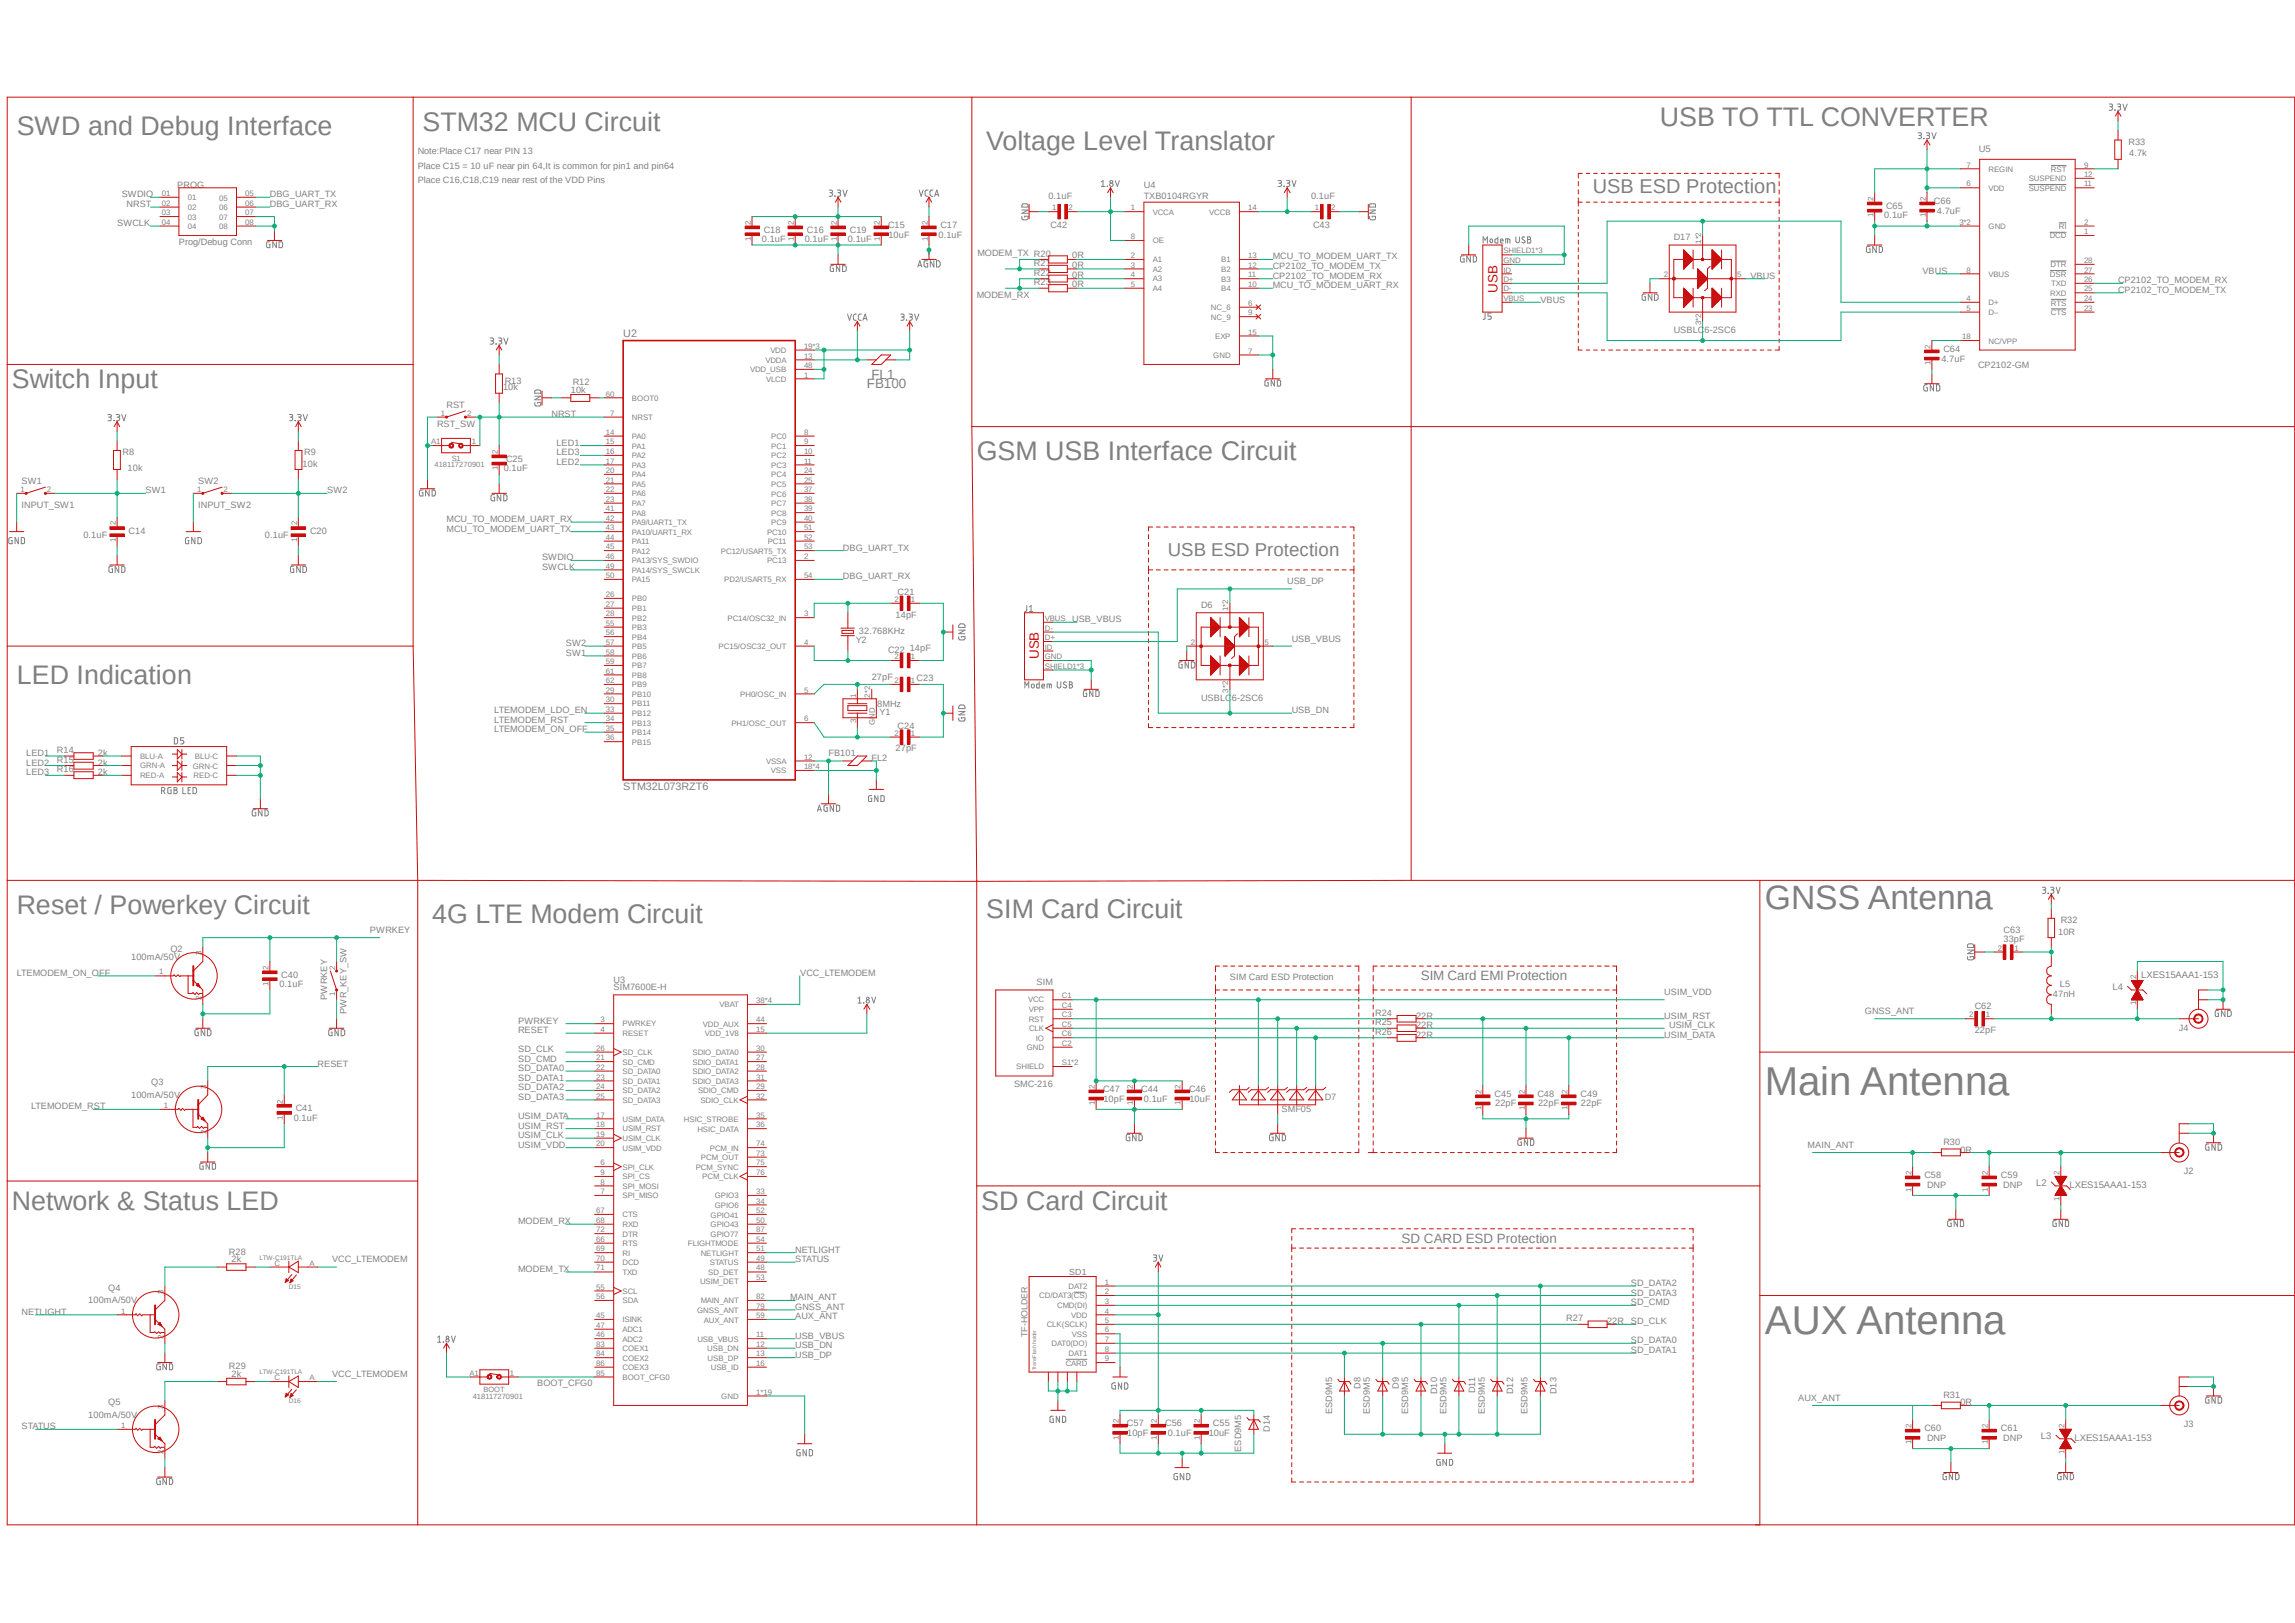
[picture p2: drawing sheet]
<svg xmlns="http://www.w3.org/2000/svg" width="297mm" height="210mm" viewBox="0 0 297 210" stroke-linecap="round" stroke-linejoin="round" font-family="sans-serif">
<defs><g id="words">
<g font-size="5.2" fill="#808080">
<text x="228.4" y="141.7">Main Antenna</text>
<text x="228.4" y="172.6">AUX Antenna</text>
</g>
<text font-size="4.4" fill="#808080" x="228.4" y="117.6">GNSS Antenna</text>
<g font-size="3.5" fill="#808080">
<text x="2.2" y="17.5">SWD and Debug Interface</text>
<text x="54.7" y="16.9">STM32 MCU Circuit</text>
<text x="214.8" y="16.3">USB TO TTL CONVERTER</text>
<text x="127.6" y="19.3">Voltage Level Translator</text>
<text x="1.5" y="50.2">Switch Input</text>
<text x="126.4" y="59.5">GSM USB Interface Circuit</text>
<text x="2.2" y="88.6">LED Indication</text>
<text x="2.2" y="118.2">Reset / Powerkey Circuit</text>
<text x="55.9" y="119.5">4G LTE Modem Circuit</text>
<text x="127.6" y="118.8">SIM Card Circuit</text>
<text x="1.5" y="156.5">Network &amp; Status LED</text>
<text x="127" y="156.5">SD Card Circuit</text>
</g>
<text font-size="2.6" fill="#808080" x="206.1" y="24.9">USB ESD Protection</text>
<text font-size="2.4" fill="#808080" x="151.1" y="71.9">USB ESD Protection</text>
<g font-size="1.7" fill="#c90d0c">
<text x="193.8" y="37.9" transform="rotate(-90 193.8 37.9)">USB</text>
<text x="134.4" y="85.3" transform="rotate(-90 134.4 85.3)">USB</text>
</g>
<g font-size="1.7" fill="#808080">
<text x="112.2" y="50.2">FB100</text>
<text x="112.8" y="49">FL1</text>
<text x="183.9" y="126.9">SIM Card EMI Protection</text>
<text x="181.4" y="160.9">SD CARD ESD Protection</text>
</g>
<g font-size="1.4" fill="#808080">
<text x="80.6" y="43.6">U2</text>
<text x="80.6" y="102.3">STM32L073RZT6</text>
</g>
<g font-size="1.2" fill="#808080">
<text x="54.1" y="20">Note:Place C17 near PIN 13</text>
<text x="54.1" y="21.8">Place C15 = 10 uF near pin 64,It is common for pin1 and pin64</text>
<text x="54.1" y="23.7">Place C16,C18,C19 near rest of the VDD Pins</text>
<text x="256.1" y="19.7">U5</text>
<text x="275.5" y="18.8">R33</text>
<text x="275.5" y="20.2">4.7k</text>
<text x="15.2" y="29.3">SWCLK</text>
<text x="15.7" y="25.5">SWDIO</text>
<text x="16.4" y="26.8">NRST</text>
<text x="22.9" y="24.3">PROG</text>
<text x="34.9" y="25.5">DBG_UART_TX</text>
<text x="34.9" y="26.8">DBG_UART_RX</text>
<text x="114.9" y="29.5">C15</text>
<text x="121.7" y="29.5">C17</text>
<text x="135.7" y="25.8">0.1uF</text>
<text x="135.9" y="29.5">C42</text>
<text x="148" y="25.8">TXB0104RGYR</text>
<text x="148" y="24.3">U4</text>
<text x="169.7" y="25.8">0.1uF</text>
<text x="169.9" y="29.5">C43</text>
<text x="243.8" y="28.2">0.1uF</text>
<text x="244.1" y="27">C65</text>
<text x="250.3" y="26.4">C66</text>
<text x="250.7" y="27.6">4.7uF</text>
<text x="23.2" y="31.7">Prog/Debug Conn</text>
<text x="98.6" y="31.3">0.1uF</text>
<text x="98.8" y="30.1">C18</text>
<text x="104.1" y="31.3">0.1uF</text>
<text x="104.4" y="30.1">C16</text>
<text x="109.7" y="31.3">0.1uF</text>
<text x="110" y="30.1">C19</text>
<text x="115" y="30.7">10uF</text>
<text x="121.5" y="30.7">0.1uF</text>
<text x="126.5" y="33.2">MODEM_TX R20</text>
<text x="133.8" y="34.5">R21</text>
<text x="133.8" y="35.7">R22</text>
<text x="138.8" y="33.4">0R</text>
<text x="138.8" y="34.7">0R</text>
<text x="138.8" y="35.9">0R</text>
<text x="164.7" y="33.6">MCU_TO_MODEM_UART_TX</text>
<text x="164.7" y="34.8">CP2102_TO_MODEM_TX</text>
<text x="216.6" y="31.1">D17</text>
<text x="248.8" y="35.4">VBUS</text>
<text x="126.4" y="38.5">MODEM_RX</text>
<text x="133.8" y="36.9">R23</text>
<text x="138.8" y="37.2">0R</text>
<text x="164.7" y="37.3">MCU_TO_MODEM_UART_RX</text>
<text x="164.7" y="36.1">CP2102_TO_MODEM_RX</text>
<text x="199.3" y="39.2">VBUS</text>
<text x="226.5" y="36.1">VBUS</text>
<text x="274.1" y="37.9">CP2102_TO_MODEM_TX</text>
<text x="274.1" y="36.7">CP2102_TO_MODEM_RX</text>
<text x="216.6" y="43.1">USBLC6-2SC6</text>
<text x="251.2" y="46.8">4.7uF</text>
<text x="251.5" y="45.6">C64</text>
<text x="256" y="47.6">CP2102-GM</text>
<text x="57.8" y="52.7">RST</text>
<text x="65.1" y="50.5">10k</text>
<text x="65.3" y="49.7">R13</text>
<text x="71.4" y="54">NRST</text>
<text x="73.9" y="50.9">10k</text>
<text x="74.1" y="49.9">R12</text>
<text x="15.9" y="58.9">R8</text>
<text x="39.4" y="58.9">R9</text>
<text x="56.6" y="55.2">RST_SW</text>
<text x="65.5" y="59.8">C25</text>
<text x="72" y="57.7">LED1</text>
<text x="72" y="58.9">LED3</text>
<text x="2.8" y="65.7">INPUT_SW1</text>
<text x="2.8" y="62.6">SW1</text>
<text x="16.5" y="61">10k</text>
<text x="18.8" y="63.8">SW1</text>
<text x="25.7" y="65.7">INPUT_SW2</text>
<text x="25.7" y="62.6">SW2</text>
<text x="39.2" y="60.4">10k</text>
<text x="42.3" y="63.8">SW2</text>
<text x="65.2" y="61">0.1uF</text>
<text x="72" y="60.2">LED2</text>
<text x="10.8" y="69.6">0.1uF</text>
<text x="16.6" y="69">C14</text>
<text x="34.3" y="69.6">0.1uF</text>
<text x="40.1" y="69">C20</text>
<text x="57.8" y="67.6">MCU_TO_MODEM_UART_RX</text>
<text x="57.8" y="68.8">MCU_TO_MODEM_UART_TX</text>
<text x="109.1" y="71.3">DBG_UART_TX</text>
<text x="70.1" y="72.5">SWDIO</text>
<text x="70.1" y="73.7">SWCLK</text>
<text x="109.1" y="75">DBG_UART_RX</text>
<text x="116.2" y="77">C21</text>
<text x="166.6" y="75.6">USB_DP</text>
<text x="73.2" y="83.6">SW2</text>
<text x="110.7" y="83.2">Y2</text>
<text x="111.2" y="82">32.768KHz</text>
<text x="115.9" y="79.9">14pF</text>
<text x="138.8" y="80.5">USB_VBUS</text>
<text x="155.4" y="78.7">D6</text>
<text x="167.2" y="83">USB_VBUS</text>
<text x="73.2" y="84.9">SW1</text>
<text x="112.8" y="88">27pF</text>
<text x="114.9" y="84.5">C22</text>
<text x="117.7" y="84.2">14pF</text>
<text x="118.6" y="88.2">C23</text>
<text x="64" y="92.3">LTEMODEM_LDO_EN</text>
<text x="64" y="93.5">LTEMODEM_RST</text>
<text x="64" y="94.7">LTEMODEM_ON_OFF</text>
<text x="113.5" y="91.5">8MHz</text>
<text x="113.8" y="92.5">Y1</text>
<text x="116.2" y="94.4">C24</text>
<text x="155.4" y="90.7">USBLC6-2SC6</text>
<text x="167.2" y="92.3">USB_DN</text>
<text x="3.4" y="97.8">LED1</text>
<text x="3.4" y="100.3">LED3</text>
<text x="3.4" y="99.1">LED2</text>
<text x="7.4" y="97.5">R14</text>
<text x="7.4" y="98.7">R15</text>
<text x="7.4" y="99.9">R16</text>
<text x="12.7" y="97.8">2k</text>
<text x="12.7" y="99.1">2k</text>
<text x="12.7" y="100.3">2k</text>
<text x="107.2" y="97.8">FB101</text>
<text x="112.8" y="98.5">FL2</text>
<text x="115.9" y="97.2">27pF</text>
<text x="266.7" y="119.5">R32</text>
<text x="17" y="124.2">100mA/50V</text>
<text x="22.1" y="123.1">Q2</text>
<text x="47.9" y="120.7">PWRKEY</text>
<text x="259.3" y="121.9">33pF</text>
<text x="259.3" y="120.7">C63</text>
<text x="266.4" y="120.9">10R</text>
<text x="2.2" y="126.3">LTEMODEM_ON_OFF</text>
<text x="36.2" y="127.7">0.1uF</text>
<text x="36.4" y="126.5">C40</text>
<text x="42.3" y="129.4" transform="rotate(-90 42.3 129.4)">PWRKEY</text>
<text x="44.8" y="131.2" transform="rotate(-90 44.8 131.2)">PWR_KEY_SW</text>
<text x="79.4" y="128.1">SIM7600E-H</text>
<text x="79.4" y="127.2">U3</text>
<text x="103.5" y="126.3">VCC_LTEMODEM</text>
<text x="134.2" y="127.5">SIM</text>
<text x="159.2" y="126.9">SIM Card ESD Protection</text>
<text x="178" y="131.4">R24</text>
<text x="183.3" y="131.8">22R</text>
<text x="215.4" y="128.7">USIM_VDD</text>
<text x="215.4" y="131.8">USIM_RST</text>
<text x="241.3" y="131.2">GNSS_ANT</text>
<text x="255.6" y="130.6">C62</text>
<text x="265.7" y="128.9">47nH</text>
<text x="266.6" y="127.7">L5</text>
<text x="273.4" y="128.1">L4</text>
<text x="277.1" y="126.5">LXES15AAA1-153</text>
<text x="67.1" y="132.5">PWRKEY</text>
<text x="67.1" y="133.7">RESET</text>
<text x="67.1" y="136.1">SD_CLK</text>
<text x="67.1" y="137.4">SD_CMD</text>
<text x="178" y="132.7">R25</text>
<text x="178" y="133.9">R26</text>
<text x="183.3" y="133.1">22R</text>
<text x="183.3" y="134.3">22R</text>
<text x="215.4" y="134.3">USIM_DATA</text>
<text x="216" y="133.1">USIM_CLK</text>
<text x="255.6" y="133.7">22pF</text>
<text x="282" y="133.4">J4</text>
<text x="4" y="143.6">LTEMODEM_RST</text>
<text x="17" y="142.1">100mA/50V</text>
<text x="19.6" y="140.5">Q3</text>
<text x="38.3" y="143.8">C41</text>
<text x="41.1" y="138">RESET</text>
<text x="67.1" y="138.6">SD_DATA0</text>
<text x="67.1" y="139.9">SD_DATA1</text>
<text x="67.1" y="141.1">SD_DATA2</text>
<text x="67.1" y="142.3">SD_DATA3</text>
<text x="131.2" y="140.7">SMC-216</text>
<text x="142.7" y="141.3">C47</text>
<text x="142.8" y="142.5">10pF</text>
<text x="147.7" y="141.3">C44</text>
<text x="148" y="142.5">0.1uF</text>
<text x="153.9" y="141.3">C46</text>
<text x="153.9" y="142.5">10uF</text>
<text x="165.9" y="143.9">SMF05</text>
<text x="171.4" y="142.3">D7</text>
<text x="193.4" y="141.9">C45</text>
<text x="193.5" y="143.2">22pF</text>
<text x="199" y="141.9">C48</text>
<text x="199.1" y="143.2">22pF</text>
<text x="204.6" y="141.9">C49</text>
<text x="204.6" y="143.2">22pF</text>
<text x="38" y="145">0.1uF</text>
<text x="67.1" y="148.5">USIM_VDD</text>
<text x="67.1" y="146">USIM_RST</text>
<text x="67.1" y="147.3">USIM_CLK</text>
<text x="67.1" y="144.8">USIM_DATA</text>
<text x="233.9" y="148.5">MAIN_ANT</text>
<text x="251.5" y="148.1">R30</text>
<text x="253.7" y="149.1">0R</text>
<text x="249" y="152.4">C58</text>
<text x="249.4" y="153.7">DNP</text>
<text x="259" y="152.4">C59</text>
<text x="259.2" y="153.7">DNP</text>
<text x="263.5" y="153.4">L2</text>
<text x="267.8" y="153.7">LXES15AAA1-153</text>
<text x="282.6" y="151.9">J2</text>
<text x="67.1" y="158.4">MODEM_RX</text>
<text x="14" y="167">Q4</text>
<text x="29.6" y="162.3">R28</text>
<text x="30" y="163.3">2k</text>
<text x="43" y="163.3">VCC_LTEMODEM</text>
<text x="67.1" y="164.6">MODEM_TX</text>
<text x="102.9" y="162.1">NETLIGHT</text>
<text x="102.9" y="163.3">STATUS</text>
<text x="211.1" y="166.4">SD_DATA2</text>
<text x="211.1" y="167.7">SD_DATA3</text>
<text x="2.8" y="170.1">NETLIGHT</text>
<text x="11.4" y="168.7">100mA/50V</text>
<text x="102.3" y="168.3">MAIN_ANT</text>
<text x="102.9" y="173.2">USB_VBUS</text>
<text x="102.9" y="169.5">GNSS_ANT</text>
<text x="102.9" y="170.7">AUX_ANT</text>
<text x="202.7" y="171">R27</text>
<text x="208" y="171.4">22R</text>
<text x="211.1" y="171.4">SD_CLK</text>
<text x="211.1" y="168.9">SD_CMD</text>
<text x="211.1" y="173.8">SD_DATA0</text>
<text x="29.6" y="177.2">R29</text>
<text x="30" y="178.2">2k</text>
<text x="43" y="178.2">VCC_LTEMODEM</text>
<text x="69.5" y="179.4">BOOT_CFG0</text>
<text x="102.9" y="174.5">USB_DN</text>
<text x="102.9" y="175.7">USB_DP</text>
<text x="176.1" y="179.7" transform="rotate(-90 176.1 179.7)">D8</text>
<text x="181" y="179.7" transform="rotate(-90 181 179.7)">D9</text>
<text x="211.1" y="175.1">SD_DATA1</text>
<text x="2.8" y="185">STATUS</text>
<text x="11.4" y="183.5">100mA/50V</text>
<text x="14" y="181.9">Q5</text>
<text x="145.8" y="184.6">C57</text>
<text x="145.9" y="185.8">10pF</text>
<text x="150.8" y="184.6">C56</text>
<text x="151.1" y="185.8">0.1uF</text>
<text x="156.4" y="185.8">10uF</text>
<text x="157" y="184.6">C55</text>
<text x="164.3" y="185.3" transform="rotate(-90 164.3 185.3)">D14</text>
<text x="172.4" y="183" transform="rotate(-90 172.4 183)">ESD9M5</text>
<text x="177.3" y="183" transform="rotate(-90 177.3 183)">ESD9M5</text>
<text x="182.2" y="183" transform="rotate(-90 182.2 183)">ESD9M5</text>
<text x="186" y="180.4" transform="rotate(-90 186 180.4)">D10</text>
<text x="187.2" y="183" transform="rotate(-90 187.2 183)">ESD9M5</text>
<text x="190.9" y="180.3" transform="rotate(-90 190.9 180.3)">D11</text>
<text x="192.2" y="183" transform="rotate(-90 192.2 183)">ESD9M5</text>
<text x="195.8" y="180.4" transform="rotate(-90 195.8 180.4)">D12</text>
<text x="197.7" y="183" transform="rotate(-90 197.7 183)">ESD9M5</text>
<text x="201.4" y="180.4" transform="rotate(-90 201.4 180.4)">D13</text>
<text x="232.7" y="181.3">AUX_ANT</text>
<text x="249" y="185.2">C60</text>
<text x="251.5" y="180.8">R31</text>
<text x="253.7" y="181.9">0R</text>
<text x="259" y="185.2">C61</text>
<text x="282.6" y="184.7">J3</text>
<text x="160.6" y="187.9" transform="rotate(-90 160.6 187.9)">ESD9M5</text>
<text x="249.4" y="186.4">DNP</text>
<text x="259.2" y="186.4">DNP</text>
<text x="264.1" y="186.2">L3</text>
<text x="268.5" y="186.5">LXES15AAA1-153</text>
</g>
<g font-size="1.1" fill="#808080">
<text x="138.4" y="164.9">SD1</text>
<text x="133" y="173" transform="rotate(-90 133 173)">TF-HOLDER</text>
</g>
<g font-size="1" fill="#808080">
<text x="254.5" y="21.7">7</text>
<text x="257.3" y="22.2">REGIN</text>
<text x="262.6" y="23.5">SUSPEND</text>
<text x="265.4" y="22.2">RST</text>
<text x="269.7" y="21.7">9</text>
<text x="269.7" y="22.9">12</text>
<text x="21" y="25.4">01</text>
<text x="21" y="26.6">02</text>
<text x="21" y="27.9">03</text>
<text x="21" y="29.1">04</text>
<text x="24.3" y="25.9">01</text>
<text x="24.3" y="27.1">02</text>
<text x="24.3" y="28.4">03</text>
<text x="24.3" y="29.6">04</text>
<text x="28.4" y="26">05</text>
<text x="28.4" y="27.2">06</text>
<text x="28.4" y="28.4">07</text>
<text x="28.4" y="29.6">08</text>
<text x="31.7" y="25.4">05</text>
<text x="31.7" y="26.6">06</text>
<text x="31.7" y="27.9">07</text>
<text x="31.7" y="29.1">08</text>
<text x="97.2" y="29.1" transform="rotate(-90 97.2 29.1)">2</text>
<text x="102.7" y="29.1" transform="rotate(-90 102.7 29.1)">2</text>
<text x="108.3" y="29.1" transform="rotate(-90 108.3 29.1)">2</text>
<text x="113.9" y="29.1" transform="rotate(-90 113.9 29.1)">2</text>
<text x="120.1" y="29.1" transform="rotate(-90 120.1 29.1)">2</text>
<text x="136.2" y="27.2">1</text>
<text x="138.3" y="27.2">2</text>
<text x="146.3" y="27.2">1</text>
<text x="149.2" y="27.8">VCCA</text>
<text x="156.5" y="27.8">VCCB</text>
<text x="161.5" y="27.2">14</text>
<text x="170.2" y="27.2">1</text>
<text x="172.3" y="27.2">2</text>
<text x="242.4" y="28.1" transform="rotate(-90 242.4 28.1)">1</text>
<text x="242.4" y="26" transform="rotate(-90 242.4 26)">2</text>
<text x="249.2" y="28.1" transform="rotate(-90 249.2 28.1)">1</text>
<text x="249.2" y="26" transform="rotate(-90 249.2 26)">2</text>
<text x="253.6" y="29.1">3*2</text>
<text x="254.5" y="24.1">6</text>
<text x="257.3" y="29.6">GND</text>
<text x="257.3" y="24.7">VDD</text>
<text x="262.6" y="24.7">SUSPEND</text>
<text x="266.4" y="29.6">RI</text>
<text x="269.7" y="29.1">2</text>
<text x="269.7" y="24.1">11</text>
<text x="97.2" y="31.2" transform="rotate(-90 97.2 31.2)">1</text>
<text x="102.7" y="31.2" transform="rotate(-90 102.7 31.2)">1</text>
<text x="108.3" y="31.2" transform="rotate(-90 108.3 31.2)">1</text>
<text x="113.9" y="31.2" transform="rotate(-90 113.9 31.2)">1</text>
<text x="120.1" y="31.2" transform="rotate(-90 120.1 31.2)">1</text>
<text x="146.3" y="33.4">2</text>
<text x="146.3" y="34.6">3</text>
<text x="146.3" y="35.9">4</text>
<text x="146.3" y="30.9">8</text>
<text x="149.2" y="34">A1</text>
<text x="149.2" y="35.2">A2</text>
<text x="149.2" y="31.5">OE</text>
<text x="158" y="34">B1</text>
<text x="158" y="35.2">B2</text>
<text x="161.5" y="33.4">13</text>
<text x="161.5" y="34.6">12</text>
<text x="161.5" y="35.9">11</text>
<text x="194.6" y="34">GND</text>
<text x="194.6" y="35.3">ID</text>
<text x="194.6" y="32.8">SHIELD1*3</text>
<text x="215.3" y="35.9">2</text>
<text x="220.2" y="31.5" transform="rotate(-90 220.2 31.5)">1*2</text>
<text x="224.8" y="35.9">5</text>
<text x="254.5" y="35.3">8</text>
<text x="257.3" y="35.8">VBUS</text>
<text x="265.3" y="30.9">DCD</text>
<text x="265.3" y="35.8">DSR</text>
<text x="265.4" y="34.6">DTR</text>
<text x="269.7" y="30.3">1</text>
<text x="269.7" y="35.3">27</text>
<text x="269.7" y="34">28</text>
<text x="146.3" y="37.1">5</text>
<text x="149.2" y="36.4">A3</text>
<text x="149.2" y="37.6">A4</text>
<text x="156.7" y="40.1">NC_6</text>
<text x="156.7" y="41.4">NC_9</text>
<text x="158" y="36.4">B3</text>
<text x="158" y="37.7">B4</text>
<text x="161.5" y="37.1">10</text>
<text x="161.5" y="39.6">6</text>
<text x="161.5" y="40.8">9</text>
<text x="194.6" y="36.5">D+</text>
<text x="194.6" y="37.7">D-</text>
<text x="194.6" y="38.9">VBUS</text>
<text x="254.5" y="38.9">4</text>
<text x="254.5" y="40.2">5</text>
<text x="257.3" y="39.5">D+</text>
<text x="257.3" y="40.7">D–</text>
<text x="265.3" y="38.3">RXD</text>
<text x="265.4" y="40.8">CTS</text>
<text x="265.4" y="39.5">RTS</text>
<text x="265.5" y="37">TXD</text>
<text x="269.7" y="40.2">23</text>
<text x="269.7" y="38.9">24</text>
<text x="269.7" y="37.7">25</text>
<text x="269.7" y="36.5">26</text>
<text x="99.1" y="46.9">VDDA</text>
<text x="99.7" y="45.7">VDD</text>
<text x="104.1" y="45.1">19*3</text>
<text x="104.1" y="46.4">13</text>
<text x="104.1" y="47.6">48</text>
<text x="157" y="46.3">GND</text>
<text x="157.3" y="43.9">EXP</text>
<text x="161.5" y="43.3">15</text>
<text x="161.5" y="45.8">7</text>
<text x="220.2" y="42" transform="rotate(-90 220.2 42)">3*2</text>
<text x="249.9" y="47.3" transform="rotate(-90 249.9 47.3)">1</text>
<text x="249.9" y="45.1" transform="rotate(-90 249.9 45.1)">2</text>
<text x="254" y="43.9">18</text>
<text x="257.3" y="44.4">NC/VPP</text>
<text x="57.1" y="53.8">1</text>
<text x="60.4" y="53.8">2</text>
<text x="78.4" y="51.3">60</text>
<text x="79" y="53.8">7</text>
<text x="81.8" y="51.9">BOOT0</text>
<text x="97.1" y="48.2">VDD_USB</text>
<text x="99.1" y="49.4">VLCD</text>
<text x="104.1" y="48.9">1</text>
<text x="55.8" y="57.5">A1</text>
<text x="58.5" y="59.7">S1</text>
<text x="61" y="57.5">1</text>
<text x="64.4" y="58.8" transform="rotate(-90 64.4 58.8)">2</text>
<text x="78.4" y="56.3">14</text>
<text x="78.4" y="57.5">15</text>
<text x="78.4" y="58.8">16</text>
<text x="78.4" y="60">17</text>
<text x="81.8" y="54.4">NRST</text>
<text x="81.8" y="56.8">PA0</text>
<text x="81.8" y="58">PA1</text>
<text x="81.8" y="59.3">PA2</text>
<text x="99.8" y="56.8">PC0</text>
<text x="99.8" y="58.1">PC1</text>
<text x="99.8" y="59.3">PC2</text>
<text x="104.1" y="56.3">8</text>
<text x="104.1" y="57.5">9</text>
<text x="104.1" y="58.8">10</text>
<text x="104.1" y="60">11</text>
<text x="2.7" y="63.7">1</text>
<text x="6.1" y="63.7">2</text>
<text x="25.5" y="63.7">1</text>
<text x="28.9" y="63.7">2</text>
<text x="56.2" y="60.5">418117270901</text>
<text x="64.4" y="60.9" transform="rotate(-90 64.4 60.9)">1</text>
<text x="78.4" y="61.2">20</text>
<text x="78.4" y="62.4">21</text>
<text x="78.4" y="63.7">22</text>
<text x="78.4" y="64.9">23</text>
<text x="81.8" y="60.5">PA3</text>
<text x="81.8" y="61.8">PA4</text>
<text x="81.8" y="63">PA5</text>
<text x="81.8" y="64.2">PA6</text>
<text x="81.8" y="65.4">PA7</text>
<text x="99.8" y="60.5">PC3</text>
<text x="99.8" y="61.8">PC4</text>
<text x="99.8" y="63">PC5</text>
<text x="99.8" y="64.3">PC6</text>
<text x="99.8" y="65.5">PC7</text>
<text x="104.1" y="61.2">24</text>
<text x="104.1" y="62.4">25</text>
<text x="104.1" y="63.7">37</text>
<text x="104.1" y="64.9">38</text>
<text x="15" y="70.1" transform="rotate(-90 15 70.1)">1</text>
<text x="15" y="68" transform="rotate(-90 15 68)">2</text>
<text x="38.4" y="70.1" transform="rotate(-90 38.4 70.1)">1</text>
<text x="38.4" y="68" transform="rotate(-90 38.4 68)">2</text>
<text x="78.4" y="66.2">41</text>
<text x="78.4" y="67.4">42</text>
<text x="78.4" y="68.6">43</text>
<text x="78.4" y="69.8">44</text>
<text x="78.4" y="71.1">45</text>
<text x="81.8" y="66.7">PA8</text>
<text x="81.8" y="67.9">PA9/UART1_TX</text>
<text x="81.8" y="69.2">PA10/UART1_RX</text>
<text x="81.8" y="70.4">PA11</text>
<text x="81.8" y="71.6">PA12</text>
<text x="93.3" y="71.7">PC12/USART5_TX</text>
<text x="99.3" y="69.2">PC10</text>
<text x="99.4" y="70.4">PC11</text>
<text x="99.8" y="66.7">PC8</text>
<text x="99.8" y="67.9">PC9</text>
<text x="104.1" y="66.2">39</text>
<text x="104.1" y="67.4">40</text>
<text x="104.1" y="68.6">51</text>
<text x="104.1" y="69.8">52</text>
<text x="104.1" y="71.1">53</text>
<text x="78.4" y="72.3">46</text>
<text x="78.4" y="73.6">49</text>
<text x="78.4" y="74.8">50</text>
<text x="78.4" y="77.3">26</text>
<text x="81.8" y="72.9">PA13/SYS_SWDIO</text>
<text x="81.8" y="74.1">PA14/SYS_SWCLK</text>
<text x="81.8" y="75.4">PA15</text>
<text x="81.8" y="77.8">PB0</text>
<text x="93.7" y="75.4">PD2/USART5_RX</text>
<text x="99.3" y="72.9">PC13</text>
<text x="104.1" y="72.3">2</text>
<text x="104.1" y="74.8">54</text>
<text x="115.8" y="77.9">2</text>
<text x="117.9" y="77.9">1</text>
<text x="78.4" y="78.5">27</text>
<text x="78.4" y="79.8">28</text>
<text x="78.4" y="81">55</text>
<text x="78.4" y="82.2">56</text>
<text x="78.4" y="83.4">57</text>
<text x="81.8" y="79">PB1</text>
<text x="81.8" y="80.3">PB2</text>
<text x="81.8" y="81.5">PB3</text>
<text x="81.8" y="82.8">PB4</text>
<text x="81.8" y="84">PB5</text>
<text x="94.1" y="80.3">PC14/OSC32_IN</text>
<text x="104.1" y="79.8">3</text>
<text x="104.1" y="83.4">4</text>
<text x="135.2" y="82.8">D+</text>
<text x="135.2" y="81.6">D-</text>
<text x="135.2" y="80.3">VBUS</text>
<text x="154.1" y="83.4">2</text>
<text x="159" y="79.1" transform="rotate(-90 159 79.1)">1*2</text>
<text x="163.7" y="83.4">5</text>
<text x="78.4" y="84.7">58</text>
<text x="78.4" y="85.9">59</text>
<text x="78.4" y="87.2">61</text>
<text x="78.4" y="88.4">62</text>
<text x="78.4" y="89.6">29</text>
<text x="81.8" y="85.2">PB6</text>
<text x="81.8" y="86.5">PB7</text>
<text x="81.8" y="87.7">PB8</text>
<text x="81.8" y="88.9">PB9</text>
<text x="93" y="84">PC15/OSC32_OUT</text>
<text x="104.1" y="89.6">5</text>
<text x="115.8" y="85.3">2</text>
<text x="115.8" y="88.4">2</text>
<text x="117.9" y="85.3">1</text>
<text x="117.9" y="88.4">1</text>
<text x="135.2" y="85.3">GND</text>
<text x="135.2" y="84.1">ID</text>
<text x="135.2" y="86.5">SHIELD1*3</text>
<text x="159" y="89.6" transform="rotate(-90 159 89.6)">3*2</text>
<text x="78.4" y="90.9">30</text>
<text x="78.4" y="92.1">33</text>
<text x="78.4" y="93.3">34</text>
<text x="78.4" y="94.6">35</text>
<text x="78.4" y="95.8">36</text>
<text x="81.8" y="90.2">PB10</text>
<text x="81.8" y="91.4">PB11</text>
<text x="81.8" y="92.7">PB12</text>
<text x="81.8" y="93.9">PB13</text>
<text x="81.8" y="95.1">PB14</text>
<text x="94.7" y="93.9">PH1/OSC_OUT</text>
<text x="95.8" y="90.2">PH0/OSC_IN</text>
<text x="104.1" y="93.3">6</text>
<text x="110.8" y="93.6" transform="rotate(-90 110.8 93.6)">3</text>
<text x="110.8" y="90.3" transform="rotate(-90 110.8 90.3)">1</text>
<text x="112.6" y="90.3" transform="rotate(-90 112.6 90.3)">2*2</text>
<text x="113.2" y="93.8" transform="rotate(-90 113.2 93.8)">GND</text>
<text x="115.8" y="95.2">2</text>
<text x="117.9" y="95.2">1</text>
<text x="18.1" y="98.2">BLU-A</text>
<text x="18.1" y="99.4">GRN-A</text>
<text x="18.1" y="100.7">RED-A</text>
<text x="24.9" y="99.5">GRN-C</text>
<text x="25.1" y="100.7">RED-C</text>
<text x="25.2" y="98.2">BLU-C</text>
<text x="81.8" y="96.4">PB15</text>
<text x="99.1" y="98.8">VSSA</text>
<text x="99.8" y="100.1">VSS</text>
<text x="104.1" y="99.5">18*4</text>
<text x="104.1" y="98.3">12</text>
<text x="26.1" y="123.6" transform="rotate(-90 26.1 123.6)">3</text>
<text x="34.8" y="125.5" transform="rotate(-90 34.8 125.5)">2</text>
<text x="43.4" y="125.5" transform="rotate(-90 43.4 125.5)">2</text>
<text x="258.6" y="123">2</text>
<text x="260.7" y="123">1</text>
<text x="20.6" y="126.1">1</text>
<text x="26.1" y="129.5" transform="rotate(-90 26.1 129.5)">2</text>
<text x="34.8" y="127.6" transform="rotate(-90 34.8 127.6)">1</text>
<text x="43.4" y="128.8" transform="rotate(-90 43.4 128.8)">1</text>
<text x="93.1" y="130.3">VBAT</text>
<text x="97.9" y="129.8">38*4</text>
<text x="133.1" y="129.7">VCC</text>
<text x="133.1" y="131">VPP</text>
<text x="137.4" y="131.7">C3</text>
<text x="137.4" y="129.2">C1</text>
<text x="137.4" y="130.4">C4</text>
<text x="254.8" y="131.7">2</text>
<text x="257" y="131.7">1</text>
<text x="276.4" y="130.1" transform="rotate(-90 276.4 130.1)">1</text>
<text x="276.4" y="126.7" transform="rotate(-90 276.4 126.7)">2</text>
<text x="77.2" y="136">26</text>
<text x="77.2" y="137.2">21</text>
<text x="77.7" y="132.2">3</text>
<text x="77.7" y="133.5">4</text>
<text x="80.6" y="132.8">PWRKEY</text>
<text x="80.6" y="134">RESET</text>
<text x="80.6" y="136.5">SD_CLK</text>
<text x="80.6" y="137.8">SD_CMD</text>
<text x="89.6" y="136.5">SDIO_DATA0</text>
<text x="89.6" y="137.8">SDIO_DATA1</text>
<text x="91" y="132.8">VDD_AUX</text>
<text x="91.2" y="134.1">VDD_1V8</text>
<text x="97.9" y="136">30</text>
<text x="97.9" y="137.2">27</text>
<text x="97.9" y="133.5">15</text>
<text x="97.9" y="132.2">44</text>
<text x="132.9" y="135.9">GND</text>
<text x="133.1" y="132.2">RST</text>
<text x="133.2" y="133.4">CLK</text>
<text x="134.1" y="134.7">IO</text>
<text x="137.4" y="132.9">C5</text>
<text x="137.4" y="135.3">C2</text>
<text x="137.4" y="134.1">C6</text>
<text x="137.4" y="137.8">S1*2</text>
<text x="21.2" y="143.4">1</text>
<text x="26.7" y="140.9" transform="rotate(-90 26.7 140.9)">3</text>
<text x="36.6" y="142.8" transform="rotate(-90 36.6 142.8)">2</text>
<text x="77.2" y="138.4">22</text>
<text x="77.2" y="139.7">23</text>
<text x="77.2" y="140.9">24</text>
<text x="77.2" y="142.2">25</text>
<text x="80.6" y="139">SD_DATA0</text>
<text x="80.6" y="140.2">SD_DATA1</text>
<text x="80.6" y="141.5">SD_DATA2</text>
<text x="80.6" y="142.7">SD_DATA3</text>
<text x="89.6" y="139">SDIO_DATA2</text>
<text x="89.6" y="140.3">SDIO_DATA3</text>
<text x="90.3" y="141.5">SDIO_CMD</text>
<text x="90.6" y="142.7">SDIO_CLK</text>
<text x="97.9" y="142.2">32</text>
<text x="97.9" y="140.9">29</text>
<text x="97.9" y="138.4">28</text>
<text x="97.9" y="139.7">31</text>
<text x="131.5" y="138.4">SHIELD</text>
<text x="141.7" y="143" transform="rotate(-90 141.7 143)">1</text>
<text x="141.7" y="140.9" transform="rotate(-90 141.7 140.9)">2</text>
<text x="146.6" y="143" transform="rotate(-90 146.6 143)">1</text>
<text x="146.6" y="140.9" transform="rotate(-90 146.6 140.9)">2</text>
<text x="152.8" y="143" transform="rotate(-90 152.8 143)">1</text>
<text x="152.8" y="140.9" transform="rotate(-90 152.8 140.9)">2</text>
<text x="191.7" y="143.7" transform="rotate(-90 191.7 143.7)">1</text>
<text x="191.7" y="141.5" transform="rotate(-90 191.7 141.5)">2</text>
<text x="197.3" y="143.7" transform="rotate(-90 197.3 143.7)">1</text>
<text x="197.3" y="141.5" transform="rotate(-90 197.3 141.5)">2</text>
<text x="202.9" y="143.7" transform="rotate(-90 202.9 143.7)">1</text>
<text x="202.9" y="141.5" transform="rotate(-90 202.9 141.5)">2</text>
<text x="26.7" y="146.8" transform="rotate(-90 26.7 146.8)">2</text>
<text x="36.6" y="144.9" transform="rotate(-90 36.6 144.9)">1</text>
<text x="77.2" y="147.1">19</text>
<text x="77.2" y="144.6">17</text>
<text x="77.2" y="145.9">18</text>
<text x="77.2" y="148.3">20</text>
<text x="80.6" y="147.7">USIM_CLK</text>
<text x="80.6" y="145.2">USIM_DATA</text>
<text x="80.6" y="146.4">USIM_RST</text>
<text x="80.6" y="148.9">USIM_VDD</text>
<text x="88.5" y="145.2">HSIC_STROBE</text>
<text x="90.3" y="146.4">HSIC_DATA</text>
<text x="91.9" y="148.9">PCM_IN</text>
<text x="97.9" y="145.9">36</text>
<text x="97.9" y="144.6">35</text>
<text x="97.9" y="148.3">74</text>
<text x="97.9" y="149.6">73</text>
<text x="77.7" y="150.8">6</text>
<text x="77.7" y="152.1">9</text>
<text x="77.7" y="154.5">7</text>
<text x="77.7" y="153.3">8</text>
<text x="80.6" y="151.3">SPI_CLK</text>
<text x="80.6" y="152.6">SPI_CS</text>
<text x="80.6" y="155.1">SPI_MISO</text>
<text x="80.6" y="153.8">SPI_MOSI</text>
<text x="90" y="151.4">PCM_SYNC</text>
<text x="90.7" y="150.1">PCM_OUT</text>
<text x="90.9" y="152.6">PCM_CLK</text>
<text x="92.5" y="155.1">GPIO3</text>
<text x="97.9" y="154.5">33</text>
<text x="97.9" y="155.7">34</text>
<text x="97.9" y="152.1">76</text>
<text x="97.9" y="150.8">75</text>
<text x="247.4" y="154.2" transform="rotate(-90 247.4 154.2)">1</text>
<text x="247.4" y="152.1" transform="rotate(-90 247.4 152.1)">2</text>
<text x="257.3" y="154.2" transform="rotate(-90 257.3 154.2)">1</text>
<text x="257.3" y="152.1" transform="rotate(-90 257.3 152.1)">2</text>
<text x="266.5" y="155.4" transform="rotate(-90 266.5 155.4)">1</text>
<text x="266.5" y="152.1" transform="rotate(-90 266.5 152.1)">2</text>
<text x="77.2" y="157">67</text>
<text x="77.2" y="159.5">72</text>
<text x="77.2" y="161.9">69</text>
<text x="77.2" y="160.7">66</text>
<text x="77.2" y="158.2">68</text>
<text x="80.6" y="157.5">CTS</text>
<text x="80.6" y="160">DTR</text>
<text x="80.6" y="161.2">RTS</text>
<text x="80.6" y="158.7">RXD</text>
<text x="89" y="161.2">FLIGHTMODE</text>
<text x="91.9" y="157.6">GPIO41</text>
<text x="91.9" y="158.8">GPIO43</text>
<text x="91.9" y="160">GPIO77</text>
<text x="92.5" y="156.3">GPIO6</text>
<text x="97.9" y="160.7">54</text>
<text x="97.9" y="157">52</text>
<text x="97.9" y="158.2">50</text>
<text x="97.9" y="159.5">87</text>
<text x="97.9" y="161.9">51</text>
<text x="21.2" y="167.5" transform="rotate(-90 21.2 167.5)">3</text>
<text x="35.5" y="163.8">C</text>
<text x="40" y="163.8">A</text>
<text x="77.2" y="163.2">70</text>
<text x="77.2" y="166.9">55</text>
<text x="77.2" y="164.4">71</text>
<text x="80.6" y="163.7">DCD</text>
<text x="80.6" y="162.5">RI</text>
<text x="80.6" y="167.4">SCL</text>
<text x="80.6" y="164.9">TXD</text>
<text x="90.6" y="166.2">USIM_DET</text>
<text x="90.7" y="162.5">NETLIGHT</text>
<text x="91.7" y="165">SD_DET</text>
<text x="91.9" y="163.7">STATUS</text>
<text x="97.9" y="164.4">48</text>
<text x="97.9" y="163.2">49</text>
<text x="97.9" y="165.7">53</text>
<text x="138.3" y="166.8">DAT2</text>
<text x="143" y="167.5">2</text>
<text x="143" y="166.2">1</text>
<text x="15.7" y="170">1</text>
<text x="21.2" y="173.3" transform="rotate(-90 21.2 173.3)">2</text>
<text x="77.2" y="171.8">47</text>
<text x="77.2" y="173.1">46</text>
<text x="77.2" y="170.6">45</text>
<text x="77.2" y="168.1">56</text>
<text x="80.6" y="172.3">ADC1</text>
<text x="80.6" y="173.6">ADC2</text>
<text x="80.6" y="171.1">ISINK</text>
<text x="80.6" y="168.7">SDA</text>
<text x="90.2" y="169.9">GNSS_ANT</text>
<text x="90.3" y="173.6">USB_VBUS</text>
<text x="90.7" y="168.7">MAIN_ANT</text>
<text x="91.1" y="171.2">AUX_ANT</text>
<text x="97.9" y="170.6">59</text>
<text x="97.9" y="169.3">79</text>
<text x="97.9" y="168.1">82</text>
<text x="97.9" y="173.1">11</text>
<text x="134.5" y="168">CD/DAT3(CS)</text>
<text x="135.5" y="171.7">CLK(SCLK)</text>
<text x="136.8" y="169.2">CMD(DI)</text>
<text x="138.6" y="170.5">VDD</text>
<text x="138.7" y="173">VSS</text>
<text x="143" y="171.2">5</text>
<text x="143" y="168.7">3</text>
<text x="143" y="173.7">7</text>
<text x="143" y="170">4</text>
<text x="143" y="172.4">6</text>
<text x="35.5" y="178.6">C</text>
<text x="40" y="178.6">A</text>
<text x="60.7" y="178">A1</text>
<text x="66" y="178">1</text>
<text x="77.2" y="178">85</text>
<text x="77.2" y="174.3">83</text>
<text x="77.2" y="175.5">84</text>
<text x="77.2" y="176.7">86</text>
<text x="80.6" y="178.5">BOOT_CFG0</text>
<text x="80.6" y="174.8">COEX1</text>
<text x="80.6" y="176.1">COEX2</text>
<text x="80.6" y="177.3">COEX3</text>
<text x="91.5" y="174.8">USB_DN</text>
<text x="91.6" y="176.1">USB_DP</text>
<text x="92" y="177.3">USB_ID</text>
<text x="97.9" y="174.3">12</text>
<text x="97.9" y="175.5">13</text>
<text x="97.9" y="176.7">16</text>
<text x="136.1" y="174.2">DAT0(DO)</text>
<text x="137.9" y="176.7">CARD</text>
<text x="138.3" y="175.4">DAT1</text>
<text x="143" y="176.1">9</text>
<text x="143" y="174.9">8</text>
<text x="15.7" y="184.8">1</text>
<text x="21.2" y="182.3" transform="rotate(-90 21.2 182.3)">3</text>
<text x="61.2" y="181">418117270901</text>
<text x="62.6" y="180.2">BOOT</text>
<text x="93.3" y="181">GND</text>
<text x="97.9" y="180.5">1*19</text>
<text x="144.8" y="184.2" transform="rotate(-90 144.8 184.2)">2</text>
<text x="149.7" y="184.2" transform="rotate(-90 149.7 184.2)">2</text>
<text x="155.3" y="184.2" transform="rotate(-90 155.3 184.2)">2</text>
<text x="247.4" y="184.8" transform="rotate(-90 247.4 184.8)">2</text>
<text x="257.3" y="184.8" transform="rotate(-90 257.3 184.8)">2</text>
<text x="267.2" y="184.8" transform="rotate(-90 267.2 184.8)">2</text>
<text x="21.2" y="188.2" transform="rotate(-90 21.2 188.2)">2</text>
<text x="144.8" y="186.3" transform="rotate(-90 144.8 186.3)">1</text>
<text x="149.7" y="186.3" transform="rotate(-90 149.7 186.3)">1</text>
<text x="155.3" y="186.3" transform="rotate(-90 155.3 186.3)">1</text>
<text x="247.4" y="186.9" transform="rotate(-90 247.4 186.9)">1</text>
<text x="257.3" y="186.9" transform="rotate(-90 257.3 186.9)">1</text>
<text x="267.2" y="188.2" transform="rotate(-90 267.2 188.2)">1</text>
</g>
<g font-size=".8" fill="#808080">
<text x="33.6" y="163">LTW-C191TLA</text>
<text x="37.4" y="166.8">D15</text>
<text x="33.6" y="177.8">LTW-C191TLA</text>
<text x="37.4" y="181.6">D16</text>
</g>
<text font-size=".7" fill="#808080" x="134.1" y="177.3" transform="rotate(-90 134.1 177.3)">TransFlash holder</text>
</g></defs>
<path d="M0 12.5l297.1 184.9M297.1 12.5l-297.1 184.9" fill="none" stroke="#fff" stroke-width=".13"/>
<g fill="none" stroke="#808080" stroke-width=".13">
<path d="M248.2 17.2h.3l.2 .1-.1 .2h-.3M248.5 17.5l.1 .1 .1 .2-.5 .1M249 17.9h.1M249.3 17.2h.3l.1 .1v.2h-.3M249.5 17.5l.1 .1 .1 .2-.4 .1M250 17.2l.3 .7 .3-.7M273 13.5h.2l.2 .1-.1 .2h-.3M273.2 13.8h.1l.1 .3-.1 .1-.3 .1M273.7 14.3h.1M274 13.5h.3l.1 .1v.2h-.3M274.2 13.8h.2v.3v.1l-.4 .1M274.7 13.5l.3 .8 .3-.8"/>
<path d="M34.9 31.3h-.4v.6l.1 .1h.3v-.4h-.1M35.8 31.3v.7l-.5-.7v.7M36.1 31.3h.3a.58 .58 0 0 1 .1 .7h-.1h-.3zM107.3 24.6h.3l.1 .1v.2h-.3M107.5 24.9l.2 .1v.2v.2h-.4M107.9 34.4h-.4l-.1 .6 .1 .1h.4v-.4h-.2M108 25.4h.1M108.4 24.6h.2l.2 .1v.2h-.3M108.6 24.9l.1 .1 .1 .2-.1 .2h-.3M108.7 34.4v.7l-.5-.7v.7M109.1 34.4h.3a.58 .58 0 0 1 .1 .7h-.4zM109.1 24.6l.2 .8 .3-.8"/>
<path d="M118.8 34.5l.2-.8 .3 .8M118.8 34.3h.4M119 24.6l.2 .8 .3-.8M120.1 33.7l-.5 .1v.1v.6h.5v-.4h-.2M120.1 24.6h-.3l-.1 .2 .1 .5 .3 .1M120.7 24.6h-.3v.2v.5l.3 .1M120.9 33.7v.8l-.5-.8v.8M120.9 25.4l.3-.8 .3 .8M121 25.2h.4M121.2 33.7h.3l.2 .3-.1 .4-.1 .1h-.3zM132.2 28l.1 .4h.1h.4l.3-.2v-.2h-.5v.1M132.2 27.2h.9l-.9 .4h.9"/>
<path d="M132.3 26.4h.6l.2 .4h-.9zM142.5 24.1h.5M142.5 23.5l.2-.1v.7M143.3 24.1h.1M144.3 23.4l.3 .7 .3-.7M165.4 23.4h.4l.1 .1-.1 .2h-.3M165.7 23.7h.1l.1 .3-.2 .1h-.3M166.2 24.1h.1M166.5 23.4h.3l.1 .1-.1 .2h-.2M166.7 23.7h.1l.1 .3-.4 .1M167.2 23.4l.3 .7 .2-.7M177.2 28l.1 .4h.1h.4l.2-.1v-.3h-.4v.1"/>
<path d="M177.2 26.5l.1-.1h.6l.1 .1v.3h-.8zM177.2 27.2h.8l-.8 .4h.8M189.5 33.1h-.3l-.2 .2 .1 .5 .4 .1v-.4h-.2M190.3 33.1v.8l-.5-.8v.8M190.7 33.1h.3l.1 .3v.3l-.2 .2h-.2zM191.9 31.5v-.9l.3 .5 .3-.5v.9M192.9 31l.1-.1a.3 .3 0 0 1 0 .5h-.1zM193.8 30.6v.9h-.2l-.1-.2v-.3l.1-.1h.2M194.2 31.2h.3l-.1-.3-.2 .1v.4l.3 .1M194.9 31.5v-.6l.5 .1v.5M195.1 30.9v.6M196.2 30.6v.6l.1 .2 .3-.1v-.7"/>
<path d="M197.3 30.7l-.2-.1-.1 .3 .4 .3v.2l-.2 .1-.3-.2M197.7 30.6l.3 .1 .1 .2-.1 .1a.24 .24 0 0 1 .1 .2 .24 .24 0 0 1-.1 .3h-.3zM197.7 31h.3M212.9 38.1h-.3l-.1 .1v.5l.2 .2h.2v-.5h-.1M213.8 38.1v.8l-.5-.8v.8M214.1 38.1h.3l.2 .2v.4l-.2 .2h-.3zM242 31.9h-.4v.6l.1 .2h.3v-.5h-.1M242.8 31.9v.8l-.4-.8v.8M243.2 31.9h.3l.1 .2v.4l-.2 .2h-.2zM262.6 23.9h4.8M265.3 30.1h2.1M265.3 35h2.1"/>
<path d="M265.4 33.8h2M265.4 40h2M265.4 21.4h2M265.4 38.7h2M266.4 28.8h1M14 53.6h.3l.1 .2v.1l-.3 .1M14.2 54a.24 .24 0 0 1 .2 .2 .24 .24 0 0 1-.2 .2h-.2M14.7 54.4h.1M15 53.6h.3l.2 .2-.1 .1-.2 .1M15.3 54h.1l.1 .3-.1 .1h-.4M15.7 53.6l.3 .8 .3-.8M37.5 53.6h.2l.2 .2-.1 .1-.3 .1"/>
<path d="M37.7 54h.1l.1 .3-.1 .1h-.3M38.2 54.4h.1M38.5 53.6h.3l.2 .2-.1 .1-.3 .1M38.8 54a.24 .24 0 0 1 .2 .2 .24 .24 0 0 1-.2 .2h-.3M39.2 53.6l.3 .8 .3-.8M63.4 43.7h.3l.2 .2-.1 .2h-.3M63.7 44.1l.2 .1v.2l-.1 .1h-.4M64.2 44.5h.1M64.5 43.7h.3l.1 .2v.2h-.3M64.7 44.1l.2 .1v.2v.1h-.4M65.2 43.7l.3 .8 .2-.8M69.2 52.1l.1 .4h.5h.2v-.4h-.4v.1"/>
<path d="M69.2 50.6a.58 .58 0 0 1 .7-.1l.1 .4h-.8zM69.2 51.3h.8l-.8 .4h.8M109.7 40.6l.2 .8 .3-.8M110.8 40.6h-.1l-.3 .3 .1 .5h.3M111.5 40.6h-.2l-.2 .3v.5h.4M111.7 41.4l.3-.8 .2 .8M111.8 41.2h.3M116.6 40.6h.2l.2 .2v.2h-.3M116.8 41l.2 .1v.2l-.1 .1h-.3M117.3 41.4h.1M117.6 40.6h.3l.2 .2-.1 .2h-.3M117.9 41l.2 .1v.2l-.1 .1h-.4"/>
<path d="M118.4 40.6l.2 .8 .3-.8M164.1 49.2h-.4v.7l.1 .1h.3v-.5h-.1M164.9 49.2v.8l-.4-.8v.8M165.3 49.2l.4 .1v.6v.1h-.4zM192.2 40.5v.7l-.3 .1M193 40.5h-.4v.4h.3l.1 .2-.1 .2h-.3M249.4 49.8h-.2l-.2 .2v.4l.1 .2h.3v-.4h-.1M250.2 49.8v.8l-.4-.8v.8M250.6 49.8l.4 .1v.6l-.4 .1zM1.6 69.6h-.4l-.1 .7 .1 .1h.4v-.5h-.2M2.4 69.6v.8l-.5-.8v.8M2.8 69.6l.4 .1v.6l-.4 .1z"/>
<path d="M14.6 73.3h-.5v.6l.2 .2h.3v-.5h-.2M15.4 73.3v.8l-.5-.8v.8M15.7 73.3h.3l.2 .2v.4l-.2 .2h-.3zM24.4 69.6h-.4v.7l.1 .1h.3v-.5h-.1M25.2 69.6v.8l-.4-.8v.8M25.6 69.6h.4a.58 .58 0 0 1 0 .7l-.4 .1zM38 73.3h-.4v.1v.6l.4 .1v-.5h-.1M38.9 73.3v.8l-.5-.8v.8M39.2 73.3h.3l.2 .2v.4l-.2 .2h-.3zM54.7 63.4h-.3l-.1 .2 .1 .6h.3v-.4h-.1M55.5 63.4v.8l-.4-.8v.8M55.9 63.4h.3a.58 .58 0 0 1 .1 .7l-.4 .1z"/>
<path d="M64 64h-.3l-.2 .2v.4l.2 .2h.3v-.5h-.1M64.8 64v.8l-.5-.8v.8M65.2 64l.3 .1 .1 .1v.4l-.2 .2h-.2zM132.9 78.4v.6l-.1 .1h-.2M133.2 79.1h.4M133.2 78.5l.2-.1v.7M22.6 95.5l.4 .1v.5l-.1 .1-.3 .1zM23.8 95.5h-.4v.3h.2l.2 .2-.1 .2-.3 .1M124.1 82.4v.4h.1h.5l.2-.2v-.2h-.5v.1M124.1 92.9v.4h.7l.1-.4h-.5v.1M124.1 81.5h.8l-.8 .5h.8M124.1 92.1h.8l-.8 .4h.8"/>
<path d="M124.1 80.9l.2-.2h.4l.2 .2v.3h-.8zM124.1 91.4l.2-.2h.4l.1 .2 .1 .3h-.8zM132.6 89v-.8l.3 .5 .2-.5v.8M133.5 88.6h.3a.33 .33 0 0 1-.1 .4h-.1a.33 .33 0 0 1-.1-.4zM134.5 88.2v.8h-.3v-.4l.3-.1M134.8 88.8h.4v-.2l-.2-.1-.2 .2 .1 .3h.3M135.5 89v-.5l.6 .1v.4M135.8 88.5v.5M136.8 88.2v.6l.2 .2 .2-.1 .1-.7M138 88.3l-.2-.1-.2 .2 .1 .2 .3 .1v.2l-.1 .1-.3-.1M138.4 88.2h.2l.2 .1v.2l-.2 .1 .2 .1-.1 .3h-.3zM138.4 88.6h.2"/>
<path d="M140.6 89.4h-.3l-.1 .6 .1 .1h.3v-.4h-.1M141.4 89.4v.7l-.4-.7v.7M141.8 89.4h.4v.1v.5v.1h-.4zM153 85.6l-.4 .1v.1v.6h.1h.3v-.4h-.1M153.8 85.6v.8l-.4-.8v.8M154.2 85.6l.3 .1 .1 .2v.3l-.1 .2h-.3zM20.9 102.3h.4v-.3l-.4-.1v.8M21.2 102.3l.1 .4M22.1 101.9h-.3l-.1 .2v.5l.2 .1h.2v-.5h-.1M22.5 101.9h.4v.1v.2h-.2l.2 .2v.3h-.4zM22.5 102.2h.2M23.7 101.9v.8h.3"/>
<path d="M24.3 102.2h.3M24.7 101.9h-.4v.8h.4M25 101.9l.4 .1a.58 .58 0 0 1-.1 .7h-.3zM33.1 104.8l-.4 .1-.1 .5 .1 .2h.4v-.4h-.1M33.9 104.8v.8l-.5-.8v.8M34.3 104.8h.3a.58 .58 0 0 1 .1 .7l-.4 .1zM105.8 105l.2-.8 .3 .8M105.8 104.8h.5M107.1 104.2h-.4l-.1 .2v.5l.2 .1h.3v-.5h-.2M107.9 104.2v.8l-.5-.8v.8M108.2 104.2l.5 .1v.6h-.1l-.4 .1zM112.8 103h-.4v.6l.1 .1h.3v-.4h-.1"/>
<path d="M113.6 103v.7l-.4-.7v.7M114 103h.3h.1v.6l-.1 .1h-.3zM264.3 114.8h.3l.2 .1-.1 .2h-.3M264.5 115.1l.2 .1 .1 .2-.1 .2h-.4M265 115.6h.1M265.4 114.8h.2l.2 .1-.1 .2h-.2M265.6 115.1l.1 .1 .1 .2-.1 .2h-.3M266.1 114.8l.3 .8 .2-.8M25.7 133.2l-.4 .1-.1 .1v.4l.2 .2h.3v-.4h-.2M26.5 133.2v.8l-.5-.8v.8M26.8 133.2l.5 .1a.58 .58 0 0 1-.1 .7h-.4zM43 133.2l-.4 .1-.1 .1v.5l.2 .1h.3v-.4h-.2"/>
<path d="M43.8 133.2v.8l-.5-.8v.8M44.2 133.2l.4 .1a.58 .58 0 0 1-.1 .7h-.3zM111 129.2l.3-.2v.8M111 129.8h.5M111.8 129.8h.1M112.2 129.1h.2l.1 .1-.1 .2-.2-.1zM112.8 129l.3 .8 .2-.8M254.6 123.8l.1 .4h.5l.2-.1v-.3h-.4v.1M254.6 122.9h.8l-.8 .5h.8M254.7 122.2a.58 .58 0 0 1 .7 .1v.3h-.8v-.3zM287.1 130.8h-.4v.6l.1 .1h.3v-.4h-.1M288 130.8v.7l-.5-.7v.7"/>
<path d="M288.3 130.8h.3a.58 .58 0 0 1 .1 .6l-.4 .1zM26.3 150.5l-.4 .1v.6l.1 .1h.3v-.4h-.1M27.1 150.5v.8l-.4-.8v.8M27.5 150.5h.3l.1 .1v.6l-.1 .1h-.3zM146.2 146.8l-.4 .1v.1v.5l.4 .1v-.4h-.2M147 146.8v.8l-.4-.8v.8M147.4 146.8l.3 .1 .1 .1v.4l-.2 .2h-.2zM164.8 146.8l-.5 .1v.1v.5l.5 .1v-.4h-.2M165.6 146.8v.8l-.5-.8v.8M165.9 146.8l.3 .1 .2 .1v.4l-.2 .2h-.3zM196.9 147.4l-.4 .1-.1 .1v.4l.2 .2h.3v-.4h-.1M197.7 147.4v.8l-.4-.8v.8"/>
<path d="M198.1 147.4h.3l.1 .1v.5l-.1 .2h-.3zM252.5 157.9l-.4 .1v.1v.4l.1 .2h.3v-.4h-.1M253.3 157.9v.8l-.4-.8v.8M253.7 157.9h.3l.1 .1v.6l-.1 .1h-.3zM266.1 157.9l-.4 .1v.6l.1 .1h.3v-.4h-.1M266.9 157.9v.8l-.4-.8v.8M267.3 157.9h.3l.1 .1v.6l-.1 .1h-.3zM285.9 148l-.4 .1v.7h.4v-.4h-.2M286.7 148v.8l-.4-.8v.8M287.1 148l.3 .1 .1 .2v.3l-.1 .2h-.3zM20.7 176.5h-.4v.6l.1 .1h.3v-.4h-.1M21.5 176.5v.7l-.4-.7v.7"/>
<path d="M21.9 176.5h.3a.58 .58 0 0 1 .1 .7h-.4zM56.6 173.1l.3-.2v.8M56.6 173.7h.5M57.4 173.7h.1M57.7 173.3h.4v.3h-.4zM58.4 172.9l.3 .8 .2-.8M137.9 175.9h2.8M139 167.2h1.4M144.4 178.9l-.4 .1-.1 .1v.5l.1 .1h.4v-.4h-.2M145.2 178.9v.8l-.5-.8v.8M145.5 178.9l.4 .1 .1 .2-.1 .5h-.4zM149.3 162.4h.2l.2 .1-.1 .2h-.2"/>
<path d="M149.5 162.7l.1 .1 .1 .2-.1 .2h-.3M150 162.4l.2 .8 .3-.8M20.7 191.3h-.4v.6l.1 .2h.3v-.5h-.1M21.5 191.3v.8l-.4-.8v.8M21.9 191.3h.2l.3 .2-.1 .5-.2 .1h-.2zM103.5 187.6l-.3 .1-.1 .6 .4 .1v-.4h-.1M104.4 187.6v.8l-.5-.8v.8M104.7 187.6l.5 .1v.6h-.1l-.4 .1zM136.3 183.3h-.4v.1v.6l.4 .1v-.5h-.1M137.1 183.3v.8l-.4-.8v.8M137.5 183.3l.4 .1v.5l-.1 .1-.3 .1zM152.4 190.7h-.3l-.2 .1 .1 .6 .4 .1v-.4h-.2"/>
<path d="M153.2 190.7v.8l-.5-.8v.8M153.6 190.7h.3l.1 .2v.4l-.2 .2h-.2zM186.4 188.8l-.4 .1-.1 .5 .1 .2h.4v-.4h-.2M187.2 188.8v.8l-.5-.8v.8M187.6 188.8h.3a.58 .58 0 0 1 .1 .7l-.4 .1zM251.9 190.7l-.4 .1v.6l.4 .1v-.4h-.1M252.7 190.7v.8l-.4-.8v.8M253.1 190.7l.4 .1v.5l-.1 .1-.3 .1zM266.7 190.7h-.3l-.1 .1v.5l.1 .1 .3 .1v-.4h-.1M267.5 190.7v.8l-.4-.8v.8M267.9 190.7h.3l.2 .2v.4l-.3 .2h-.2zM285.9 180.8h-.4v.7v.1h.4v-.5h-.2"/>
<path d="M286.7 180.8v.8l-.4-.8v.8M287.1 180.8h.3a.58 .58 0 0 1 .1 .7l-.1 .1h-.3z"/>
<circle cx="143.8" cy="23.9" r=".23"/>
<circle cx="143.8" cy="23.5" r=".18"/>
<circle cx="112.3" cy="129.6" r=".22"/>
<circle cx="57.9" cy="173.1" r=".17"/>
</g>
<g fill="none" stroke="#c90d0c" stroke-width=".13">
<path d="M.9 12.6h296.1v184.7h-296.1zM53.5 12.6v71M125.8 12.6v42.6M182.6 12.6v101.3M20.7 25.5h2.5M20.7 26.8h2.5M20.7 28h2.5M20.7 29.3h2.5M23.2 24.3h7.4v6.2h-7.4zM30.6 25.5h2.5M30.6 26.8h2.5M30.6 28h2.5"/>
<path d="M30.6 29.3h2.5M34.6 31.1h1.8M35.5 29.9v1.2M204.3 23.5v.5M204.3 24.6v.5M204.3 25.6v1.1M204.3 27.1v.5M204.3 28.1v.5M204.3 29.1v.5M204.3 30.1v.5M204.3 31.1v.5M204.3 32v.6"/>
<path d="M204.3 33v.5M204.3 34v.5M204.3 35v.5M204.3 36v.5M204.3 37v.5M204.3 37.9v.5M204.3 38.9v.5M204.3 39.9v.5M204.3 26.2h.5M204.8 22.4h-.5v.6M205.3 22.4h.4M205.3 26.2h.4"/>
<path d="M206.2 22.4h.5M206.2 26.2h.5M207.2 22.4h.5M207.2 26.2h.5M208.2 22.4h.5M208.2 26.2h.5M209.2 22.4h.5M209.2 26.2h.5M210.1 22.4h.6M210.1 26.2h.6M211.1 22.4h.5M211.1 26.2h.5"/>
<path d="M212.1 22.4h.5M212.1 26.2h.5M213.1 22.4h.5M213.1 26.2h.5M214.1 22.4h.4M214.1 26.2h.4M215.1 22.4h.5M215.1 26.2h.5M216 22.4h.5M216 26.2h.5M217 22.4h.5M217 26.2h.5"/>
<path d="M218 22.4h.5M218 26.2h.5M218.9 22.4h.6M218.9 26.2h.6M220 22.4h.4M220 26.2h.4M220.9 22.4h.5M220.9 26.2h.5M221.9 22.4h.5M221.9 26.2h.5M222.9 22.4h.5M222.9 26.2h.5"/>
<path d="M223.9 22.4h.5M223.9 26.2h.5M224.8 22.4h.5M224.8 26.2h.5M225.8 22.4h.5M225.8 26.2h.5M226.8 22.4h.5M226.8 26.2h.5M227.8 22.4h.5M227.8 26.2h.5M228.8 22.4h.4M228.8 26.2h.4"/>
<path d="M229.7 22.4h.6v.6M229.7 26.2h.6M230.3 23.5v.5M230.3 24.6v.5M230.3 25.6v1.1M230.3 27.1v.5M230.3 28.1v.5M230.3 29.1v.5M230.3 30.1v.5M230.3 31.1v.5M230.3 32v.6M230.3 33v.5"/>
<path d="M230.3 34v.5M230.3 35v.5M230.3 36v.5M230.3 37v.5M230.3 37.9v.5M230.3 38.9v.5M230.3 39.9v.5M.9 47.2h52.6M14.7 58.3h.9v2.4h-.9zM15.2 54.6l.3 .6M15.2 54.6l-.4 .6M15.2 54.6v1.2"/>
<path d="M15.2 57.1v1.2M125.8 55.2l.6 58.8M125.8 55.2h171.2M204.3 40.9v.5M204.3 41.9v.5M204.3 42.8v.5M204.3 43.9v.4M204.3 44.8v.5h.5M205.3 45.3h.4M206.2 45.3h.5M207.2 45.3h.5M208.2 45.3h.5"/>
<path d="M209.2 45.3h.5M210.1 45.3h.6M211.1 45.3h.5M212.1 45.3h.5M213.1 45.3h.5M214.1 45.3h.4M215.1 45.3h.5M216 45.3h.5M217 45.3h.5M218 45.3h.5M218.9 45.3h.6M220 45.3h.4"/>
<path d="M220.9 45.3h.5M221.9 45.3h.5M222.9 45.3h.5M223.9 45.3h.5M224.8 45.3h.5M225.8 45.3h.5M226.8 45.3h.5M227.8 45.3h.5M228.8 45.3h.4M230.3 40.9v.5M230.3 41.9v.5M230.3 42.8v.5"/>
<path d="M230.3 43.9v.4M230.3 44.8v.5h-.6M15.2 60.7v1.3M148.6 69.2v.5M148.6 70.2v.5M148.6 71.2v.5M148.6 72.2v.5M148.6 73.2v1.1M148.6 74.7v.5M148.6 75.7v.5M148.6 76.7v.5M148.6 77.7v.5"/>
<path d="M148.6 78.7v.5M148.6 79.7v.5M148.6 73.7h.6M149.2 68.2h-.6v.5M149.6 73.7h.6M149.6 68.2h.6M150.7 73.7h.5M150.7 68.2h.5M151.6 73.7h.6M151.6 68.2h.6M152.7 73.7h.5M152.7 68.2h.5"/>
<path d="M153.7 73.7h.5M153.7 68.2h.5M154.6 73.7h.6M154.6 68.2h.6M155.7 73.7h.5M155.7 68.2h.5M156.7 73.7h.5M156.7 68.2h.5M157.6 73.7h.6M157.6 68.2h.6M158.7 73.7h.5M158.7 68.2h.5"/>
<path d="M159.7 73.7h.5M159.7 68.2h.5M160.7 73.7h.5M160.7 68.2h.5M161.7 73.7h.5M161.7 68.2h.5M162.7 73.7h.5M162.7 68.2h.5M163.7 73.7h.5M163.7 68.2h.5M164.7 73.7h.5M164.7 68.2h.5"/>
<path d="M165.7 73.7h.5M165.7 68.2h.5M166.7 73.7h.5M166.7 68.2h.5M167.7 73.7h.5M167.7 68.2h.5M168.7 73.7h.5M168.7 68.2h.5M169.7 73.7h.5M169.7 68.2h.5M170.7 73.7h.5M170.7 68.2h.5"/>
<path d="M171.7 73.7h.5M171.7 68.2h.5M172.7 73.7h.5M172.7 68.2h.5M173.7 73.7h.5M173.7 68.2h.5M174.7 73.7h.5M174.7 68.2h.5v.5M175.2 69.2v.5M175.2 70.2v.5M175.2 71.2v.5M175.2 72.2v.5"/>
<path d="M175.2 73.2v1.1M175.2 74.7v.5M175.2 75.7v.5M175.2 76.7v.5M175.2 77.7v.5M175.2 78.7v.5M175.2 79.7v.5M.9 83.6h52.6M53.5 83.6l.6 30.3M148.6 80.7v.5M148.6 81.7v.5M148.6 82.7v.5"/>
<path d="M148.6 83.7v.5M148.6 84.7v.5M148.6 85.7v.5M148.6 86.7v.5M148.6 87.7v.5M148.6 88.6v.6M148.6 89.7v.5M148.6 90.6v.5M148.6 91.7v.5M148.6 92.6v.5M148.6 93.6v.5h.6M149.6 94.1h.6"/>
<path d="M150.7 94.1h.5M151.6 94.1h.6M152.7 94.1h.5M153.7 94.1h.5M154.6 94.1h.6M155.7 94.1h.5M156.7 94.1h.5M157.6 94.1h.6M158.7 94.1h.5M159.7 94.1h.5M160.7 94.1h.5M161.7 94.1h.5"/>
<path d="M162.7 94.1h.5M163.7 94.1h.5M164.7 94.1h.5M165.7 94.1h.5M166.7 94.1h.5M167.7 94.1h.5M168.7 94.1h.5M169.7 94.1h.5M170.7 94.1h.5M171.7 94.1h.5M172.7 94.1h.5M173.7 94.1h.5"/>
<path d="M175.2 80.7v.5M175.2 81.7v.5M175.2 82.7v.5M175.2 83.7v.5M175.2 84.7v.5M175.2 85.7v.5M175.2 86.7v.5M175.2 87.7v.5M175.2 88.6v.6M175.2 89.7v.5M175.2 90.6v.5M175.2 91.7v.5"/>
<path d="M175.2 92.6v.5M175.2 93.6v.5h-.5M.9 113.9h53.2M54.1 113.9h128.5M54.1 113.9v83.4M126.4 113.9v83.4M182.6 113.9h114.4M227.8 113.9v83.4M157.3 126.2v.7M157.3 127.4v1.2M157.3 129.1v.5M157.3 130v.6"/>
<path d="M157.3 131.1v.4M157.3 132v.5M157.3 133v.5M157.3 134v.5M157.3 135v.4M157.3 135.9v.5M157.3 136.9v.5M157.3 137.9v.5M157.3 138.9v.5M157.3 139.8v.5M157.3 128.1h.5M157.8 125h-.5v.7"/>
<path d="M158.3 125h.5M158.3 128.1h.5M159.3 125h.5M159.3 128.1h.5M160.3 125h.5M160.3 128.1h.5M161.3 125h.5M161.3 128.1h.5M162.3 125h.5M162.3 128.1h.5M163.3 125h.5M163.3 128.1h.5"/>
<path d="M164.3 125h.5M164.3 128.1h.5M165.3 125h.5M165.3 128.1h.5M166.3 125h.5M166.3 128.1h.5M167.3 125h.5M167.3 128.1h.5M168.3 125h.5M168.3 128.1h.5M169.3 125h.5M169.3 128.1h.5"/>
<path d="M170.3 125h.5M170.3 128.1h.5M171.3 125h.5M171.3 128.1h.5M172.3 125h.5M172.3 128.1h.5M173.3 125h.5M173.3 128.1h.5M174.3 125h.5M174.3 128.1h.5M175.3 125h.6v.7M175.3 128.1h.6"/>
<path d="M175.9 126.2v.7M175.9 127.4v1.2M175.9 129.1v.5M175.9 130v.6M175.9 131.1v.4M175.9 132v.5M175.9 133v.5M175.9 134v.5M175.9 135v.4M175.9 135.9v.5M175.9 136.9v.5M175.9 137.9v.5"/>
<path d="M175.9 138.9v.5M175.9 139.8v.5M177.7 128.1h.5M177.7 126.2v.7M177.7 127.4v1.2M177.7 129.1v.5M177.7 130v.6M177.7 131.1v.4M177.7 132v.5M177.7 133v.5M177.7 134v.5M177.7 135v.4"/>
<path d="M177.7 135.9v.5M177.7 136.9v.5M177.7 137.9v.5M177.7 138.9v.5M177.7 139.8v.5M178.2 125h-.5v.7M178.7 125h.5M178.7 128.1h.5M179.7 125h.5M179.7 128.1h.5M180.7 125h.5M180.7 128.1h.5"/>
<path d="M181.7 125h.5M181.7 128.1h.5M182.7 125h.5M182.7 128.1h.5M183.7 125h.5M183.7 128.1h.5M184.7 125h.5M184.7 128.1h.5M185.7 125h.5M185.7 128.1h.5M186.7 125h.5M186.7 128.1h.5"/>
<path d="M187.7 125h.5M187.7 128.1h.5M188.7 125h.5M188.7 128.1h.5M189.7 125h.5M189.7 128.1h.5M190.7 125h.5M190.7 128.1h.5M191.7 125h.5M191.7 128.1h.5M192.7 125h.5M192.7 128.1h.5"/>
<path d="M193.7 125h.5M193.7 128.1h.5M194.7 125h.5M194.7 128.1h.5M195.7 125h.5M195.7 128.1h.5M196.7 125h.5M196.7 128.1h.5M197.7 125h.5M197.7 128.1h.5M198.7 125h.5M198.7 128.1h.5"/>
<path d="M199.7 125h.5M199.7 128.1h.5M200.7 125h.5M200.7 128.1h.5M201.7 125h.5M201.7 128.1h.5M202.7 125h.5M202.7 128.1h.5M203.7 125h.5M203.7 128.1h.5M204.7 125h.5M204.7 128.1h.5"/>
<path d="M205.7 125h.5M205.7 128.1h.5M206.7 125h.5M206.7 128.1h.5M207.7 125h.5M207.7 128.1h.5M208.7 125h.5v.7M208.7 128.1h.5M209.2 126.2v.7M209.2 127.4v1.2M209.2 129.1v.5M209.2 130v.6"/>
<path d="M209.2 131.1v.4M209.2 132v.5M209.2 133v.5M209.2 134v.5M209.2 135v.4M209.2 135.9v.5M209.2 136.9v.5M209.2 137.9v.5M209.2 138.9v.5M209.2 139.8v.5M227.8 136.1h69.2M.9 152.8h53.2"/>
<path d="M126.4 153.5h101.4M157.3 140.8v.5M157.3 141.8v.5M157.3 142.8v.5M157.3 143.8v.4M157.3 144.7v.5M157.3 145.7v.5M157.3 146.7v.5M157.3 147.7v.5M157.3 148.6v.5h.5M158.3 149.1h.5M159.3 149.1h.5"/>
<path d="M160.3 149.1h.5M161.3 149.1h.5M162.3 149.1h.5M163.3 149.1h.5M164.3 149.1h.5M165.3 149.1h.5M166.3 149.1h.5M167.2 160v.5M167.3 149.1h.5M167.7 159h-.5v.5M168.2 159h.5M168.3 149.1h.5"/>
<path d="M169.2 159h.5M169.3 149.1h.5M170.1 159h.5M170.3 149.1h.5M171.2 159h.5M171.3 149.1h.5M172.1 159h.5M172.3 149.1h.5M173.1 159h.5M173.3 149.1h.5M174.1 159h.5M174.3 149.1h.5"/>
<path d="M175.1 159h.5M175.9 140.8v.5M175.9 141.8v.5M175.9 142.8v.5M175.9 143.8v.4M175.9 144.7v.5M175.9 145.7v.5M175.9 146.7v.5M175.9 147.7v.5M175.9 148.6v.5h-.6M176.1 159h.5M177.1 149.1h1.1"/>
<path d="M177.1 159h.5M177.7 140.8v.5M177.7 141.8v.5M177.7 142.8v.5M177.7 143.8v.4M177.7 144.7v.5M177.7 145.7v.5M177.7 146.7v.5M177.7 147.7v.5M177.7 148.6v.5M178.1 159h.5M178.7 149.1h.5"/>
<path d="M179.1 159h.5M179.7 149.1h.5M180 159h.6M180.7 149.1h.5M181 159h.5M181.7 149.1h.5M182 159h.5M182.7 149.1h.5M183 159h.5M183.7 149.1h.5M184 159h.5M184.7 149.1h.5"/>
<path d="M185 159h.5M185.7 149.1h.5M186 159h.5M186.7 149.1h.5M187 159h.5M187.7 149.1h.5M188 159h.5M188.7 149.1h.5M188.9 159h.5M189.7 149.1h.5M189.9 159h.5M190.7 149.1h.5"/>
<path d="M190.9 159h.5M191.7 149.1h.5M191.9 159h.5M192.7 149.1h.5M192.9 159h.5M193.7 149.1h.5M193.9 159h.5M194.7 149.1h.5M194.9 159h.5M195.7 149.1h.5M195.9 159h.5M196.7 149.1h.5"/>
<path d="M196.8 159h.6M197.7 149.1h.5M197.8 159h.5M198.7 149.1h.5M198.8 159h.5M199.7 149.1h.5M199.8 159h.5M200.7 149.1h.5M200.8 159h.5M201.7 149.1h.5M201.8 159h.5M202.7 149.1h.5"/>
<path d="M202.8 159h.5M203.7 149.1h.5M203.8 159h.5M204.7 149.1h.5M204.8 159h.5M205.7 149.1h.5M205.7 159h.5M206.7 149.1h.5M206.8 159h.5M207.7 149.1h.5M207.7 159h.5M208.7 159h.5"/>
<path d="M209.2 148.6v.5h-.5M209.2 140.8v.5M209.2 141.8v.5M209.2 142.8v.5M209.2 143.8v.4M209.2 144.7v.5M209.2 145.7v.5M209.2 146.7v.5M209.2 147.7v.5M209.7 159h.5M210.7 159h.5M211.7 159h.5"/>
<path d="M212.7 159h.5M213.7 159h.5M214.7 159h.4M215.6 159h.6M216.6 159h.5M217.6 159h.5M218.6 159h.5v.5M219.1 160v.5M167.2 161v1M167.2 162.5v.5M167.2 163.4v.6M167.2 164.5v.5"/>
<path d="M167.2 165.4v.5M167.2 166.5v.5M167.2 167.4v.5M167.2 168.4v.6M167.2 169.4v.5M167.2 170.4v.5M167.2 171.4v.5M167.2 172.4v.5M167.2 173.4v.5M167.2 174.4v.5M167.2 175.4v.5M167.2 176.4v.5"/>
<path d="M167.2 177.4v.5M167.2 178.4v.5M167.2 179.3v.5M167.2 161.5h.5M168.2 161.5h.5M169.2 161.5h.5M170.1 161.5h.5M171.2 161.5h.5M172.1 161.5h.5M173.1 161.5h.5M174.1 161.5h.5M175.1 161.5h.5"/>
<path d="M176.1 161.5h.5M177.1 161.5h.5M178.1 161.5h.5M179.1 161.5h.5M180 161.5h.6M181 161.5h.5M182 161.5h.5M183 161.5h.5M184 161.5h.5M185 161.5h.5M186 161.5h.5M187 161.5h.5"/>
<path d="M188 161.5h.5M188.9 161.5h.5M189.9 161.5h.5M190.9 161.5h.5M191.9 161.5h.5M192.9 161.5h.5M193.9 161.5h.5M194.9 161.5h.5M195.9 161.5h.5M196.8 161.5h.6M197.8 161.5h.5M198.8 161.5h.5"/>
<path d="M199.8 161.5h.5M200.8 161.5h.5M201.8 161.5h.5M202.8 161.5h.5M203.8 161.5h.5M204.8 161.5h.5M205.7 161.5h.5M206.8 161.5h.5M207.7 161.5h.5M208.7 161.5h.5M209.7 161.5h.5M210.7 161.5h.5"/>
<path d="M211.7 161.5h.5M212.7 161.5h.5M213.7 161.5h.5M214.7 161.5h.4M215.6 161.5h.6M216.6 161.5h.5M217.6 161.5h.5M218.6 161.5h.5M219.1 161v1M219.1 162.5v.5M219.1 163.4v.6M219.1 164.5v.5"/>
<path d="M219.1 165.4v.5M219.1 166.5v.5M219.1 167.4v.5M219.1 168.4v.6M219.1 169.4v.5M219.1 170.4v.5M219.1 171.4v.5M219.1 172.4v.5M219.1 173.4v.5M219.1 174.4v.5M219.1 175.4v.5M219.1 176.4v.5"/>
<path d="M219.1 177.4v.5M219.1 178.4v.5M219.1 179.3v.5M227.8 167.6h69.2M167.2 180.3v.5M167.2 181.3v.5M167.2 182.3v.5M167.2 183.3v.5M167.2 184.3v.5M167.2 185.3v.5M167.2 186.3v.5M167.2 187.3v.5"/>
<path d="M167.2 188.3v.5M167.2 189.3v.5M167.2 190.2v.6M167.2 191.3v.5h.5M168.2 191.8h.5M169.2 191.8h.5M170.1 191.8h.5M171.2 191.8h.5M172.1 191.8h.5M173.1 191.8h.5M174.1 191.8h.5M175.1 191.8h.5"/>
<path d="M176.1 191.8h.5M177.1 191.8h.5M178.1 191.8h.5M179.1 191.8h.5M180 191.8h.6M181 191.8h.5M182 191.8h.5M183 191.8h.5M184 191.8h.5M185 191.8h.5M186 191.8h.5M187 191.8h.5"/>
<path d="M188 191.8h.5M188.9 191.8h.5M189.9 191.8h.5M190.9 191.8h.5M191.9 191.8h.5M192.9 191.8h.5M193.9 191.8h.5M194.9 191.8h.5M195.9 191.8h.5M196.8 191.8h.6M197.8 191.8h.5M198.8 191.8h.5"/>
<path d="M199.8 191.8h.5M200.8 191.8h.5M201.8 191.8h.5M202.8 191.8h.5M203.8 191.8h.5M204.8 191.8h.5M205.7 191.8h.5M206.8 191.8h.5M207.7 191.8h.5M208.7 191.8h.5M209.7 191.8h.5M210.7 191.8h.5"/>
<path d="M211.7 191.8h.5M212.7 191.8h.5M213.7 191.8h.5M214.7 191.8h.4M215.6 191.8h.6M216.6 191.8h.5M217.6 191.8h.5M219.1 180.3v.5M219.1 181.3v.5M219.1 182.3v.5M219.1 183.3v.5M219.1 184.3v.5"/>
<path d="M219.1 185.3v.5M219.1 186.3v.5M219.1 187.3v.5M219.1 188.3v.5M219.1 189.3v.5M219.1 190.2v.6M219.1 191.3v.5h-.5"/>
</g>
<path d="M14.2 69.1h1.9v.3h-1.9z" fill-rule="evenodd" fill="#c90d0c"/>
<path d="M14.2 69.1h1.9v.3h-1.9z" fill="none" stroke="#c90d0c" stroke-width=".13"/>
<path d="M14.2 68.2h1.9v.3h-1.9z" fill-rule="evenodd" fill="#c90d0c"/>
<g fill="none" stroke="#c90d0c" stroke-width=".13">
<path d="M107.5 34.2h1.9M108.5 25.5l.3 .7M108.5 25.5l-.4 .7M108.5 25.5v1.3M108.5 33v1.2M78.2 51.5h2.4M78.2 54h2.4M78.2 56.4h2.4M78.2 57.7h2.4M78.2 58.9h2.4M102.9 56.4h2.5M102.9 57.7h2.5"/>
<path d="M102.9 58.9h2.5M102.9 45.3h2.5M102.9 46.6h2.5M102.9 47.8h2.5M102.9 49h2.5M112.2 46.6h1.2M112.8 47.2l1.2-1.3h1.3l-1.3 1.3zM114.6 46.6h1.3M117.7 41.6l.4 .6M117.7 41.6l-.3 .6M117.7 41.6v1.2M14.2 68.2h1.9v.3h-1.9z"/>
<path d="M15.2 66.9v1.3M15.2 69.4v1.3M78.2 60.2h2.4M78.2 61.4h2.4M78.2 62.6h2.4M78.2 63.8h2.4M78.2 65.1h2.4M78.2 66.3h2.4M78.2 67.6h2.4M78.2 68.8h2.4M78.2 70h2.4M78.2 71.2h2.4"/>
<path d="M78.2 72.5h2.4M78.2 73.7h2.4M78.2 75h2.4M78.2 77.4h2.4M78.2 78.7h2.4M78.2 79.9h2.4M102.9 60.2h2.5M102.9 61.4h2.5M102.9 62.6h2.5M102.9 63.8h2.5M102.9 65.1h2.5M102.9 66.3h2.5"/>
<path d="M102.9 67.6h2.5M102.9 68.8h2.5M102.9 70h2.5M102.9 71.2h2.5M102.9 72.5h2.5M102.9 75h2.5M102.9 79.9h2.5M78.2 81.2h2.4M78.2 82.4h2.4M78.2 83.6h2.4M78.2 84.9h2.4M78.2 86.1h2.4"/>
<path d="M78.2 87.3h2.4M78.2 88.6h2.4M78.2 89.8h2.4M78.2 91.1h2.4M78.2 92.3h2.4M78.2 93.5h2.4M78.2 94.7h2.4M78.2 96h2.4M102.9 83.6h2.5M102.9 89.8h2.5M102.9 93.5h2.5M102.9 99.7h2.5"/>
<path d="M102.9 98.5h2.5"/>
</g>
<path d="M80.6 44.1h22.3v56.8h-22.3z" fill="none" stroke="#c90d0c" stroke-width=".21"/>
<path d="M113.1 30.1h1.9v.4h-1.9z" fill-rule="evenodd" fill="#c90d0c"/>
<path d="M113.1 30.1h1.9v.4h-1.9z" fill="none" stroke="#c90d0c" stroke-width=".13"/>
<path d="M113.1 29.3h1.9v.3h-1.9z" fill-rule="evenodd" fill="#c90d0c"/>
<path d="M113.1 29.3h1.9v.3h-1.9zM114 28v1.3M114 30.5v1.2" fill="none" stroke="#c90d0c" stroke-width=".13"/>
<path d="M102 30.1h1.8v.4h-1.8z" fill-rule="evenodd" fill="#c90d0c"/>
<path d="M102 30.1h1.8v.4h-1.8z" fill="none" stroke="#c90d0c" stroke-width=".13"/>
<path d="M102 29.3h1.8v.3h-1.8z" fill-rule="evenodd" fill="#c90d0c"/>
<path d="M102 29.3h1.8v.3h-1.8zM102.9 28v1.3M102.9 30.5v1.2" fill="none" stroke="#c90d0c" stroke-width=".13"/>
<path d="M119.3 30.1h1.9v.4h-1.9z" fill-rule="evenodd" fill="#c90d0c"/>
<path d="M119.3 30.1h1.9v.4h-1.9z" fill="none" stroke="#c90d0c" stroke-width=".13"/>
<path d="M119.3 29.3h1.9v.3h-1.9z" fill-rule="evenodd" fill="#c90d0c"/>
<path d="M119.3 29.3h1.9v.3h-1.9zM120.2 28v1.3M120.2 30.5v1.2" fill="none" stroke="#c90d0c" stroke-width=".13"/>
<path d="M96.4 30.1h1.9v.4h-1.9z" fill-rule="evenodd" fill="#c90d0c"/>
<path d="M96.4 30.1h1.9v.4h-1.9z" fill="none" stroke="#c90d0c" stroke-width=".13"/>
<path d="M96.4 29.3h1.9v.3h-1.9z" fill-rule="evenodd" fill="#c90d0c"/>
<path d="M96.4 29.3h1.9v.3h-1.9zM97.3 28v1.3M97.3 30.5v1.2" fill="none" stroke="#c90d0c" stroke-width=".13"/>
<path d="M107.5 30.1h1.9v.4h-1.9z" fill-rule="evenodd" fill="#c90d0c"/>
<path d="M107.5 30.1h1.9v.4h-1.9z" fill="none" stroke="#c90d0c" stroke-width=".13"/>
<path d="M107.5 29.3h1.9v.3h-1.9z" fill-rule="evenodd" fill="#c90d0c"/>
<path d="M107.5 29.3h1.9v.3h-1.9zM108.5 28v1.3M108.5 30.5v1.2" fill="none" stroke="#c90d0c" stroke-width=".13"/>
<path d="M58.2 57.4h.2h.2l.1 .3-.1 .2-.2 .1-.2-.1-.1-.2 .3-.2 .2 .2-.2 .2-.2-.2h-.1z" fill-rule="evenodd" fill="#c90d0c"/>
<path d="M58.2 57.4h.2h.2l.1 .3-.1 .2-.2 .1-.2-.1-.1-.2 .3-.2 .2 .2-.2 .2-.2-.2h-.1z" fill="none" stroke="#c90d0c" stroke-width=".13"/>
<path d="M59.4 57.4h.2h.3v.3v.2l-.3 .1-.2-.1v-.2l.1-.2h.3v.2l-.2 .2-.2-.2z" fill-rule="evenodd" fill="#c90d0c"/>
<path d="M55.9 57.7h2.3M57.1 56.7h3.8v1.9h-3.8zM58.4 57.2l1.2 .2M59.4 57.4h.2h.3v.3v.2l-.3 .1-.2-.1v-.2l.1-.2h.3v.2l-.2 .2-.2-.2zM59.9 57.7h2.2" fill="none" stroke="#c90d0c" stroke-width=".13"/>
<circle cx="3.4" cy="63.8" r=".13" fill="#c90d0c"/>
<circle cx="3.4" cy="63.8" r=".13" fill="none" stroke="#c90d0c" stroke-width=".13"/>
<circle cx="5.9" cy="63.8" r=".13" fill="#c90d0c"/>
<g fill="none" stroke="#c90d0c" stroke-width=".13">
<path d="M38.2 58.3h.9v2.4h-.9zM38.6 54.6l.4 .6M38.6 54.6l-.3 .6M38.6 54.6v1.2M38.6 57.1v1.2M1.2 68.8h1.9M2.2 67.6v1.2M5.9 63l-2.5 .8h-1.2M5.9 63.8h1.2M14.2 73.1h1.9M15.2 71.9v1.2M38.6 60.7v1.3"/>
<circle cx="5.9" cy="63.8" r=".13"/>
</g>
<path d="M37.7 69.1h1.8v.3h-1.8z" fill-rule="evenodd" fill="#c90d0c"/>
<path d="M37.7 69.1h1.8v.3h-1.8z" fill="none" stroke="#c90d0c" stroke-width=".13"/>
<path d="M37.7 68.2h1.8v.3h-1.8z" fill-rule="evenodd" fill="#c90d0c"/>
<path d="M37.7 68.2h1.8v.3h-1.8zM38.6 66.9v1.3M38.6 69.4v1.3" fill="none" stroke="#c90d0c" stroke-width=".13"/>
<circle cx="26.2" cy="63.8" r=".13" fill="#c90d0c"/>
<circle cx="26.2" cy="63.8" r=".13" fill="none" stroke="#c90d0c" stroke-width=".13"/>
<circle cx="28.7" cy="63.8" r=".13" fill="#c90d0c"/>
<g fill="none" stroke="#c90d0c" stroke-width=".13">
<path d="M70.1 51.5h1.3M70.1 50.6v1.8M72.6 51.5h1.3M73.9 51.1h2.4v.8h-2.4zM76.3 51.5h1.3M24.1 68.8h1.9M25 67.6v1.2M28.7 63l-2.5 .8h-1.2M28.7 63.8h1.3M37.7 73.1h1.8M38.6 71.9v1.2M109.7 79.3v2"/>
<path d="M108.8 81.3h1.8M108.8 82.3h1.8M109 81.6h1.4v.4h-1.4zM109.1 90.4h4.3v2.5h-4.3zM109.7 82.3v1.9M109.7 91.3h2.5v.6h-2.5zM109.7 91.1h2.5M109.7 92.3h2.5M111 89.2v1.9M111 92.3v1.8M112.8 89.2v1.2"/>
<circle cx="28.7" cy="63.8" r=".13"/>
</g>
<path d="M117.4 77.1h.4v1.9h-.4z" fill-rule="evenodd" fill="#c90d0c"/>
<path d="M117.4 77.1h.4v1.9h-.4z" fill="none" stroke="#c90d0c" stroke-width=".13"/>
<path d="M116.5 77.1h.3v1.9h-.3z" fill-rule="evenodd" fill="#c90d0c"/>
<path d="M115.3 78.1h1.2M116.5 77.1h.3v1.9h-.3zM117.7 78.1h1.3" fill="none" stroke="#c90d0c" stroke-width=".13"/>
<path d="M117.4 84.5h.4v1.9h-.4z" fill-rule="evenodd" fill="#c90d0c"/>
<path d="M117.4 84.5h.4v1.9h-.4z" fill="none" stroke="#c90d0c" stroke-width=".13"/>
<path d="M116.5 84.5h.3v1.9h-.3z" fill-rule="evenodd" fill="#c90d0c"/>
<path d="M115.3 85.5h1.2M116.5 84.5h.3v1.9h-.3zM117.7 85.5h1.3M122.1 81.8h1.2M123.3 80.9v1.8" fill="none" stroke="#c90d0c" stroke-width=".13"/>
<path d="M117.4 87.6h.4v1.9h-.4z" fill-rule="evenodd" fill="#c90d0c"/>
<path d="M117.4 87.6h.4v1.9h-.4z" fill="none" stroke="#c90d0c" stroke-width=".13"/>
<path d="M116.5 87.6h.3v1.9h-.3z" fill-rule="evenodd" fill="#c90d0c"/>
<path d="M115.3 88.6h1.2M116.5 87.6h.3v1.9h-.3zM117.7 88.6h1.3" fill="none" stroke="#c90d0c" stroke-width=".13"/>
<path d="M117.4 94.4h.4v1.9h-.4z" fill-rule="evenodd" fill="#c90d0c"/>
<path d="M117.4 94.4h.4v1.9h-.4z" fill="none" stroke="#c90d0c" stroke-width=".13"/>
<path d="M116.5 94.4h.3v1.9h-.3z" fill-rule="evenodd" fill="#c90d0c"/>
<path d="M109.1 98.5h1.2M111 97.8h1.2l-1.2 1.3h-1.3zM111.5 98.5h1.3M115.3 95.4h1.2M116.5 94.4h.3v1.9h-.3zM117.7 95.4h1.3M122.1 92.3h1.2M123.3 91.4v1.8M112.5 102.2h1.8M113.4 100.9v1.3" fill="none" stroke="#c90d0c" stroke-width=".13"/>
<circle cx="57.8" cy="54" r=".13" fill="#c90d0c"/>
<circle cx="57.8" cy="54" r=".13" fill="none" stroke="#c90d0c" stroke-width=".13"/>
<circle cx="60.2" cy="54" r=".13" fill="#c90d0c"/>
<g fill="none" stroke="#c90d0c" stroke-width=".13">
<path d="M60.2 53.2l-2.4 .8h-1.2M60.2 54h1.3M64.1 48.4h.9v2.5h-.9zM64.6 44.7l.3 .6M64.6 44.7l-.4 .6M64.6 44.7v1.2M64.6 47.2v1.2M64.6 50.9v1.2"/>
<circle cx="60.2" cy="54" r=".13"/>
</g>
<path d="M63.7 59.8h1.8v.4h-1.8z" fill-rule="evenodd" fill="#c90d0c"/>
<path d="M63.7 59.8h1.8v.4h-1.8z" fill="none" stroke="#c90d0c" stroke-width=".13"/>
<path d="M63.7 58.9h1.8v.3h-1.8z" fill-rule="evenodd" fill="#c90d0c"/>
<g fill="none" stroke="#c90d0c" stroke-width=".13">
<path d="M119.3 33.6h1.9M120.2 25.5l.4 .7M120.2 25.5l-.4 .7M120.2 25.5v1.3M120.2 32.3v1.3M63.7 58.9h1.8v.3h-1.8zM64.6 57.7v1.2M111 41.6l.3 .6M111 41.6l-.4 .6M111 41.6v1.2M54.4 63.2h1.9M55.3 62v1.2"/>
<path d="M63.7 63.8h1.8M64.6 60.2v1.2M64.6 62.6v1.2M8.3 97.8h1.3M8.3 99.1h1.3M9.6 97.4h2.5v.9h-2.5zM9.6 98.6h2.5v.9h-2.5zM9.6 99.9h2.5v.9h-2.5zM12.1 97.8h1.2M12.1 99.1h1.2M15.7 97.8h1.3M15.7 99.1h1.3"/>
<path d="M17 96.6h12.3v5h-12.3zM22.3 99.1h.6M22.3 97.6h.6M22.9 97l.6 .6-.6 .6zM22.9 98.5l.6 .6-.6 .6zM22.9 99.9l.6 .6-.6 .7zM23.5 99.1h.7M23.5 97v1.2M23.5 98.5v1.2M23.5 99.9v1.3M23.5 97.6h.7M29.3 97.8h1.3"/>
<path d="M29.3 99.1h1.3M8.3 100.3h1.3M12.1 100.3h1.2M15.7 100.3h1.3M22.3 100.5h.6M23.5 100.5h.7M29.3 100.3h1.3M32.8 104.6h1.8M33.7 103.4v1.2M106.3 104h1.9M107.2 102.8v1.2M20.1 126.3h1.9"/>
<path d="M22.1 126.3h.3l.1-.1 .3 .2 .2-.2 .3 .2 .1-.1h.3M23.8 126.3h1.2M24.3 126.3v2.3h.5l.2-.2 .2 .3 .2-.3 .3 .3 .1-.1h.4M25 126.9l1.2 1.2v1.9M25.4 133.1h1.8M25.4 127.5h.4M25.4 127.4h.3M25.5 127.6h.3M25.5 127.4h.2M25.6 127.3h.1M25.7 127.3l.2 .5-.5-.3zM25.7 127.6h.1"/>
<path d="M25.8 127.7h.1M26.2 122.6v1.8l-1.2 1.2M26.2 131.8v1.3M26.9 139.9v1.8l-1.2 1.3M77 132.5h2.4M77 133.7h2.4M77 136.1h2.4M77 137.4h2.4M77 138.6h2.4M77 139.9h2.4M79.4 128.7h17.3v53.2h-17.3zM79.4 135.7l1 .4-1 .5"/>
<path d="M96.7 132.5h2.5M96.7 133.7h2.5M96.7 136.1h2.5M96.7 137.4h2.5M96.7 138.6h2.5M96.7 139.9h2.5M96.7 130h2.5M20.7 143.6h2.3l.2-.2 .2 .3 .2-.3 .3 .3 .1-.1h.4M24.4 143.6h1.3M25 143.6v2.3h.5l.1-.1 .2 .2 .3-.2 .2 .2 .2-.1h.3M25.7 144.2l1.2 1.2v1.9M26 150.4h1.8"/>
<path d="M26 144.8h.4M26 144.8l.2-.2 .3 .4zM26.1 144.7h.3M26.1 144.9h.3M26.2 144.7h.1M26.2 144.6h.1M26.2 144.9h.3M26.4 145h.1M26.9 149.1v1.3M77 157.1h2.4M77 159.6h2.4M77 154.7h2.4"/>
<path d="M77 158.4h2.4M77 146h2.4M77 144.8h2.4M77 152.2h2.4M77 148.5h2.4M77 151h2.4M77 142.3h2.4M77 141.1h2.4M77 153.5h2.4M77 147.3h2.4M79.4 150.5l1 .5-1 .5M79.4 146.8l1 .5-1 .4"/>
<path d="M96.7 157.1h2.5M96.7 159.6h2.5M96.7 154.7h2.5M96.7 155.9h2.5M96.7 158.4h2.5M96.7 146h2.5M96.7 144.8h2.5M96.7 151.7l-.9 .5 .9 .5M96.7 152.2h2.5M96.7 148.5h2.5M96.7 149.7h2.5M96.7 151h2.5"/>
<path d="M96.7 141.9l-.9 .4 .9 .5M96.7 142.3h2.5M96.7 141.1h2.5M77 172h2.4M77 173.2h2.4M77 170.7h2.4M77 178.2h2.4M77 174.5h2.4M77 175.7h2.4M77 176.9h2.4M77 163.3h2.4M77 160.9h2.4"/>
<path d="M77 168.3h2.4M77 162.1h2.4M77 167h2.4M77 164.6h2.4M79.4 166.6l1 .4-1 .5M96.7 173.2h2.5M96.7 170.7h2.5M96.7 174.5h2.5M96.7 175.7h2.5M96.7 176.9h2.5M96.7 163.3h2.5M96.7 160.9h2.5"/>
<path d="M96.7 169.5h2.5M96.7 168.3h2.5M96.7 162.1h2.5M96.7 164.6h2.5M96.7 165.8h2.5M96.7 180.6h2.5M103.2 186.8h1.9M104.1 185.6v1.2"/>
<circle cx="25.1" cy="126.3" r="3"/>
<circle cx="25.7" cy="143.6" r="3"/>
</g>
<path d="M25 125v2.5M25.7 142.3v2.5" fill="none" stroke="#c90d0c" stroke-width=".25"/>
<path d="M34 126.5h1.9v.4h-1.9z" fill-rule="evenodd" fill="#c90d0c"/>
<path d="M34 126.5h1.9v.4h-1.9z" fill="none" stroke="#c90d0c" stroke-width=".13"/>
<path d="M34 125.6h1.9v.4h-1.9z" fill-rule="evenodd" fill="#c90d0c"/>
<path d="M34 125.6h1.9v.4h-1.9zM34.9 124.4v1.2M34.9 126.9v1.2" fill="none" stroke="#c90d0c" stroke-width=".13"/>
<path d="M35.9 143.8h1.8v.4h-1.8z" fill-rule="evenodd" fill="#c90d0c"/>
<path d="M35.9 143.8h1.8v.4h-1.8z" fill="none" stroke="#c90d0c" stroke-width=".13"/>
<path d="M35.9 142.9h1.8v.4h-1.8z" fill-rule="evenodd" fill="#c90d0c"/>
<path d="M35.9 142.9h1.8v.4h-1.8zM36.8 141.7v1.3M36.8 144.2v1.2" fill="none" stroke="#c90d0c" stroke-width=".13"/>
<circle cx="43.6" cy="128.1" r=".13" fill="#c90d0c"/>
<circle cx="43.6" cy="128.1" r=".13" fill="none" stroke="#c90d0c" stroke-width=".13"/>
<circle cx="43.6" cy="125.6" r=".13" fill="#c90d0c"/>
<g fill="none" stroke="#c90d0c" stroke-width=".13">
<path d="M133.2 27.4h1.3M133.2 26.5v1.8M145.5 33.6h2.5M145.5 34.8h2.5M145.5 36.1h2.5M145.5 37.3h2.5M145.5 31.1h2.5M145.5 27.4h2.5M148 26.2h12.4v21h-12.4zM160.4 33.6h2.5M160.4 34.8h2.5M160.4 36.1h2.5"/>
<path d="M160.4 37.3h2.5M160.4 39.8h2.5M160.4 27.4h2.5M162.6 39.5l.6 .5M163.2 39.5l-.6 .5M166.6 24.3l.4 .6M166.6 24.3l-.4 .6M166.6 24.3v1.2M160.4 43.5h2.5M160.4 45.9h2.5M160.4 41h2.5M162.6 40.7l.6 .6"/>
<path d="M163.2 40.7l-.6 .6M163.8 49h1.9M164.7 47.8v1.2M42.6 133.1h1.9M42.8 125.6l.8 2.5v1.3M43.6 124.4v1.2M43.6 131.8v1.3"/>
<circle cx="43.6" cy="125.6" r=".13"/>
</g>
<path d="M136.9 26.5h.3v1.8h-.3z" fill-rule="evenodd" fill="#c90d0c"/>
<path d="M136.9 26.5h.3v1.8h-.3z" fill="none" stroke="#c90d0c" stroke-width=".13"/>
<path d="M137.8 26.5h.3v1.8h-.3z" fill-rule="evenodd" fill="#c90d0c"/>
<path d="M135.7 27.4h1.2M137.8 26.5h.3v1.8h-.3zM138.1 27.4h1.3M143.7 24.3l.4 .6M143.7 24.3l-.4 .6M143.7 24.3v1.2M112.2 130l.4 .6M112.2 130l-.4 .6M112.2 130v1.2" fill="none" stroke="#c90d0c" stroke-width=".13"/>
<path d="M170.9 26.5h.3v1.8h-.3z" fill-rule="evenodd" fill="#c90d0c"/>
<path d="M170.9 26.5h.3v1.8h-.3z" fill="none" stroke="#c90d0c" stroke-width=".13"/>
<path d="M171.8 26.5h.4v1.8h-.4z" fill-rule="evenodd" fill="#c90d0c"/>
<g fill="none" stroke="#c90d0c" stroke-width=".13">
<path d="M134.5 33.6h1.2M134.5 34.8h1.2M134.5 36.1h1.2M134.5 37.3h1.2M135.7 33.1h2.4v.9h-2.4zM135.7 34.3h2.4v1h-2.4zM135.7 35.6h2.4v.9h-2.4zM135.7 36.8h2.4v1h-2.4zM138.1 33.6h1.3M138.1 34.8h1.3M138.1 36.1h1.3M138.1 37.3h1.3"/>
<path d="M169.7 27.4h1.2M171.8 26.5h.4v1.8h-.4zM172.1 27.4h1.3M175.9 27.4h1.2M177.1 26.5v1.8"/>
</g>
<path d="M155.3 83.5h.3v.3h-.3v-.2h.2l-.1 .1-.1-.1z" fill-rule="evenodd" fill="#c90d0c"/>
<path d="M155.3 83.5h.3v.3h-.3v-.2h.2l-.1 .1-.1-.1z" fill="none" stroke="#c90d0c" stroke-width=".13"/>
<path d="M162.7 83.5h.3l.1 .1-.1 .2h-.3v-.2h.2v.1l-.2-.1z" fill-rule="evenodd" fill="#c90d0c"/>
<path d="M162.7 83.5h.3l.1 .1-.1 .2h-.3v-.2h.2v.1l-.2-.1z" fill="none" stroke="#c90d0c" stroke-width=".13"/>
<path d="M159 86l.2-.1 .1 .1v.2h-.3v-.1h.2h-.2z" fill-rule="evenodd" fill="#c90d0c"/>
<path d="M159 86l.2-.1 .1 .1v.2h-.3v-.1h.2h-.2z" fill="none" stroke="#c90d0c" stroke-width=".13"/>
<path d="M159 81h.3v.3h-.3v-.1l.2-.1v.1h-.2z" fill-rule="evenodd" fill="#c90d0c"/>
<g fill="none" stroke="#c90d0c" stroke-width=".13">
<path d="M132.6 79.3h2.4v8.7h-2.4zM154.8 79.3h8.7v8.7h-8.7zM156.7 79.9l1.2 1.3-1.2 1.2zM156.7 80h.1M157.9 79.9v2.5M159.2 78.1v3.1M160.4 79.9l1.2 1.3-1.2 1.2zM160.4 80h.1M161.6 79.9v2.5M135 81.8h1.3M135 80.5h1.3M135 86.7h1.3"/>
<path d="M135 85.5h1.3M135 84.2h1.3M135 83h1.3M140.3 89.2h1.9M141.2 88v1.2M152.7 85.5h1.8M153.6 83.6h11.1M153.6 84.2v1.3M155.4 81.2h7.5v4.9h-7.5zM156.7 84.9l1.2 1.2-1.2 1.2zM156.7 82.4h.1M156.7 82.3h.1"/>
<path d="M156.7 82.2h.2M156.7 82.1h.2M156.7 82.1h.3M156.7 82h.4M156.7 81.9h.5M156.7 81.8h.5M156.7 81.8h.6M156.7 81.7h.7M156.7 81.6h.8M156.7 81.5h.9M156.7 81.4h.9M156.7 81.4h1"/>
<path d="M156.7 81.3h1M156.7 81.3h1.1M156.7 81.2h1.2M156.7 81.1h1.2M156.7 81h1.1M156.7 81h1M156.7 80.9h.9M156.7 80.8h.9M156.7 80.7h.8M156.7 80.6h.7M156.7 80.5h.6M156.7 80.5h.5"/>
<path d="M156.7 80.4h.5M156.7 80.3h.4M156.7 80.2h.3M156.7 80.2h.2M156.7 80.1h.1M156.7 87.3v.1M156.7 87.2h.1M156.7 87.2h.2M156.7 87.1h.2M156.7 87h.3M156.7 87h.4M156.7 86.9h.4"/>
<path d="M156.7 86.8h.5M156.7 86.7h.6M156.7 86.7h.7M156.7 86.6h.7M156.7 86.5h.8M156.7 86.4h.9M156.7 86.4h1M156.7 86.3h1M156.7 86.2h1.1M156.7 86.1h1.2M156.7 86h1.2M156.7 86h1.1"/>
<path d="M156.7 85.9h1M156.7 85.9h.9M156.7 85.8h.9M156.7 85.7h.9M156.7 85.6h.8M156.7 85.6h.7M156.7 85.5h.6M156.7 85.4h.5M156.7 85.3h.5M156.7 85.3h.4M156.7 85.2h.4M156.7 85.2h.3"/>
<path d="M156.7 85.1h.2M156.7 85h.1M156.7 84.9h.1M157.9 84.9v2.4M158.5 82.4l1.3 1.2-1.3 1.3zM158.5 84.9h.1M158.5 84.8h.1M158.5 84.8h.2M158.5 84.7h.2M158.5 84.6h.3M158.5 84.5h.3M158.5 84.5h.4"/>
<path d="M158.5 84.4h.5M158.5 84.3h.6M158.5 84.2h.7M158.5 84.1h.8M158.5 84h.9M158.5 83.9h1M158.5 83.8h1.1M158.5 83.7h1.1M158.5 83.7h1.2M158.5 83.6h1.2M158.5 83.5h1.1M158.5 83.4h1.1"/>
<path d="M158.5 83.4h1M158.5 83.3h1M158.5 83.3h.9M158.5 83.2h.8M158.5 83.1h.8M158.5 83.1h.7M158.5 83h.6M158.5 82.9h.6M158.5 82.9h.5M158.5 82.8h.5M158.5 82.8h.4M158.5 82.7h.3"/>
<path d="M158.5 82.6h.3M158.5 82.6h.2M158.5 82.5h.2M158.5 82.5h.1M159 81h.3v.3h-.3v-.1l.2-.1v.1h-.2zM159.2 86.1v3.1M160.1 82l-.3 .4v2.5l-.4 .3M160.4 84.9l1.2 1.2-1.2 1.2zM160.4 82.3h.1M160.4 82.2h.2M160.4 82.1h.3M160.4 82h.4"/>
<path d="M160.4 81.9h.5M160.4 81.8h.6M160.4 81.7h.7M160.4 81.6h.8M160.4 81.5h.8M160.4 81.4h.9M160.4 81.4h1M160.4 81.3h1.1M160.4 81.2h1.2M160.4 81.1h1.1M160.4 81h1.1M160.4 81h1"/>
<path d="M160.4 80.9h1M160.4 80.9h.9M160.4 80.8h.8M160.4 80.7h.8M160.4 80.6h.7M160.4 80.5h.6M160.4 80.4h.5M160.4 80.3h.4M160.4 80.3h.3M160.4 80.2h.3M160.4 80.1h.2M160.4 80.1h.1"/>
<path d="M160.4 82.4h.1M160.4 87.2h.1M160.4 87.2h.2M160.4 87.1h.3M160.4 87h.3M160.4 87h.4M160.4 86.9h.4M160.4 86.8h.5M160.4 86.8h.6M160.4 86.7h.6M160.4 86.7h.7M160.4 86.6h.7"/>
<path d="M160.4 86.5h.8M160.4 86.4h.8M160.4 86.4h.9M160.4 86.4h1M160.4 86.3h1.1M160.4 86.2h1.1M160.4 86.1h1.2M160.4 86h1.1M160.4 85.9h1.1M160.4 85.9h1M160.4 85.8h.9M160.4 85.7h.8"/>
<path d="M160.4 85.6h.8M160.4 85.6h.7M160.4 85.5h.6M160.4 85.4h.6M160.4 85.3h.5M160.4 85.3h.4M160.4 85.2h.3M160.4 85.1h.3M160.4 85h.2M160.4 85h.1M160.4 84.9h.1M160.4 87.3v.1"/>
<path d="M161.6 84.9v2.4M128.9 128.1h7.4v11.1h-7.4zM136.3 132.6l-1 .5 1 .4M136.3 133.1h2.5M136.3 135.5h2.5M136.3 134.3h2.5M136.3 131.8h2.5M136.3 138h2.5M136.3 129.4h2.5M136.3 130.6h2.5M145.9 146.6h1.8M146.8 145.4v1.2"/>
<path d="M160.4 140.5v2.5h9.9v-2.5M160.4 141.1l.9 1.2h-1.8zM161.7 140.7l-.4 .3h-1.8l-.4 .4M162.9 140.5v2.5M162.9 141.1l.9 1.2h-1.9zM164.2 140.7l-.4 .3h-1.9l-.4 .4M165.4 141.1l.8 1.2h-1.8zM165.4 140.5v3.7M166.6 140.7l-.4 .3h-1.8l-.4 .4M167.8 141.1l.9 1.2h-1.8zM167.8 140.5v2.5M169.1 140.7l-.4 .3h-1.8l-.4 .4"/>
<path d="M170.3 141.1l.9 1.2h-1.9zM171.6 140.7l-.4 .3h-1.9l-.3 .4M196.6 147.3h1.8M197.5 146v1.3"/>
</g>
<path d="M145.9 142h1.8v.3h-1.8z" fill-rule="evenodd" fill="#c90d0c"/>
<path d="M145.9 142h1.8v.3h-1.8z" fill="none" stroke="#c90d0c" stroke-width=".13"/>
<path d="M145.9 141.1h1.8v.3h-1.8z" fill-rule="evenodd" fill="#c90d0c"/>
<path d="M146.8 139.9v1.2M179.5 131.8h1.3M180.8 131.4h2.5v.8h-2.5zM183.3 131.8h1.2M145.9 141.1h1.8v.3h-1.8zM146.8 142.3v1.3" fill="none" stroke="#c90d0c" stroke-width=".13"/>
<path d="M191 142.6h1.8v.4h-1.8z" fill-rule="evenodd" fill="#c90d0c"/>
<path d="M191 142.6h1.8v.4h-1.8z" fill="none" stroke="#c90d0c" stroke-width=".13"/>
<path d="M191 141.7h1.8v.3h-1.8z" fill-rule="evenodd" fill="#c90d0c"/>
<path d="M191 141.7h1.8v.3h-1.8zM191.9 140.5v1.2M191.9 143v1.2" fill="none" stroke="#c90d0c" stroke-width=".13"/>
<path d="M152.1 142h1.8v.3h-1.8z" fill-rule="evenodd" fill="#c90d0c"/>
<path d="M152.1 142h1.8v.3h-1.8z" fill="none" stroke="#c90d0c" stroke-width=".13"/>
<path d="M152.1 141.1h1.8v.3h-1.8z" fill-rule="evenodd" fill="#c90d0c"/>
<path d="M153 139.9v1.2M152.1 141.1h1.8v.3h-1.8zM153 142.3v1.3" fill="none" stroke="#c90d0c" stroke-width=".13"/>
<path d="M140.9 142h1.9v.3h-1.9z" fill-rule="evenodd" fill="#c90d0c"/>
<path d="M140.9 142h1.9v.3h-1.9z" fill="none" stroke="#c90d0c" stroke-width=".13"/>
<path d="M140.9 141.1h1.9v.3h-1.9z" fill-rule="evenodd" fill="#c90d0c"/>
<path d="M141.9 139.9v1.2M179.5 133.1h1.3M179.5 134.3h1.3M180.8 132.6h2.5v.9h-2.5zM180.8 133.9h2.5v.8h-2.5zM183.3 133.1h1.2M183.3 134.3h1.2M140.9 141.1h1.9v.3h-1.9zM141.9 142.3v1.3M164.4 146.6h1.8M165.4 145.4v1.2" fill="none" stroke="#c90d0c" stroke-width=".13"/>
<path d="M196.6 142.6h1.8v.4h-1.8z" fill-rule="evenodd" fill="#c90d0c"/>
<path d="M196.6 142.6h1.8v.4h-1.8z" fill="none" stroke="#c90d0c" stroke-width=".13"/>
<path d="M196.6 141.7h1.8v.3h-1.8z" fill-rule="evenodd" fill="#c90d0c"/>
<path d="M196.6 141.7h1.8v.3h-1.8zM197.5 140.5v1.2M197.5 143v1.2" fill="none" stroke="#c90d0c" stroke-width=".13"/>
<path d="M202.1 142.6h1.9v.4h-1.9z" fill-rule="evenodd" fill="#c90d0c"/>
<path d="M202.1 142.6h1.9v.4h-1.9z" fill="none" stroke="#c90d0c" stroke-width=".13"/>
<path d="M202.1 141.7h1.9v.3h-1.9z" fill-rule="evenodd" fill="#c90d0c"/>
<g fill="none" stroke="#c90d0c" stroke-width=".13">
<path d="M202.1 141.7h1.9v.3h-1.9zM203 140.5v1.2M203 143v1.2M133.2 165.2h8.7v12.3h-8.7zM135.7 177.5v1.3M136.9 177.5v1.3M138.1 177.5v1.3M139.4 177.5v1.3M141.9 176.3h2.4M141.9 167.6h2.4M141.9 171.4h2.4M141.9 168.9h2.4"/>
<path d="M141.9 173.8h2.4M141.9 175.1h2.4M141.9 166.4h2.4M141.9 170.1h2.4M141.9 172.6h2.4M144 178.2h1.9M144.9 176.9v1.3M149.9 163.3l.3 .7M149.9 163.3l-.4 .7M149.9 163.3v1.3M173.1 178.5l.3 .3h1.2l.2 .3M174 178.8l.6 1.2h-1.2z"/>
<path d="M174 178.2v2.4M178.1 178.5l.2 .3h1.2l.3 .3M178.9 178.8l.6 1.2h-1.2zM178.9 178.2v2.4M183 178.5l.3 .3h1.2l.2 .3M183.9 178.8l.6 1.2h-1.2zM183.9 178.2v2.4M188 178.5l.2 .3h1.2l.3 .3M188.8 178.8l.6 1.2h-1.2zM188.8 178.2v2.4M192.9 178.5l.3 .3h1.2l.2 .3M193.8 178.8l.6 1.2h-1.2z"/>
<path d="M193.8 178.2v2.4M198.5 178.5l.2 .3h1.2l.3 .3M199.3 178.8l.6 1.2h-1.2zM199.3 178.2v2.4M204.3 171.4h1.2M205.5 170.9h2.5v.9h-2.5zM208 171.4h1.2M136 182.5h1.8M136.9 181.3v1.2M186.1 188h1.8M187 186.8v1.2"/>
</g>
<path d="M154.5 185.3h1.9v.3h-1.9z" fill-rule="evenodd" fill="#c90d0c"/>
<path d="M154.5 185.3h1.9v.3h-1.9z" fill="none" stroke="#c90d0c" stroke-width=".13"/>
<path d="M154.5 184.3h1.9v.4h-1.9z" fill-rule="evenodd" fill="#c90d0c"/>
<path d="M154.5 184.3h1.9v.4h-1.9zM155.4 183.1v1.3M155.4 185.6v1.2" fill="none" stroke="#c90d0c" stroke-width=".13"/>
<path d="M149 185.3h1.8v.3h-1.8z" fill-rule="evenodd" fill="#c90d0c"/>
<path d="M149 185.3h1.8v.3h-1.8z" fill="none" stroke="#c90d0c" stroke-width=".13"/>
<path d="M149 184.3h1.8v.4h-1.8z" fill-rule="evenodd" fill="#c90d0c"/>
<path d="M149 184.3h1.8v.4h-1.8zM149.9 183.1v1.3M149.9 185.6v1.2" fill="none" stroke="#c90d0c" stroke-width=".13"/>
<path d="M144 185.3h1.9v.3h-1.9z" fill-rule="evenodd" fill="#c90d0c"/>
<path d="M144 185.3h1.9v.3h-1.9z" fill="none" stroke="#c90d0c" stroke-width=".13"/>
<path d="M144 184.3h1.9v.4h-1.9z" fill-rule="evenodd" fill="#c90d0c"/>
<g fill="none" stroke="#c90d0c" stroke-width=".13">
<path d="M250 149.1h1.2M251.2 148.7h2.5v.9h-2.5zM253.7 149.1h1.3M15.2 170.1h2.3l.1-.1 .2 .3 .3-.3 .2 .3 .2-.2h.3M18.8 170.1h1.3M19.4 170.1v2.3h.5l.1-.1 .3 .3 .2-.3 .2 .3 .2-.2h.4M20.1 170.7l1.2 1.3v1.8M20.4 176.3h1.9M20.4 171.4h.4M20.5 171.3h.3M20.6 171.4h.3M20.6 171.2h.1"/>
<path d="M20.7 171.2h.1M20.7 171.1l.3 .5-.6-.2zM20.7 171.5h.2M20.8 171.5h.1M21.3 166.4v1.9l-1.2 1.2M21.3 175.1v1.2M28.1 164h1.2M28.1 178.8h1.2M29.3 163.5h2.5v.9h-2.5zM29.3 178.4h2.5v.8h-2.5zM31.8 164h1.3M31.8 178.8h1.3"/>
<path d="M34.9 164h2.5M34.9 178.8h2.5M37 165.5l.3 .2-.4 .2M37 165.5l-.1 .4M37 165.5v.3h.1M37.3 165.7h-.2M37.4 164l1.2-.8v1.5zM37.4 178.8l1.2-.7v1.4zM37.4 163.2v1.5M37.4 178.1v1.4M37.7 165.5l.2 .2-.4 .3M37.7 165.5l-.2 .5"/>
<path d="M37.7 165.5l-.1 .4h.1M37.8 164.9l-.9 1M37.8 179.8l-.9 1M37.8 165.7l-.1 .1M38.4 165l-.9 1M38.4 179.8l-.9 1M38.6 164h2.5M38.6 178.8h2.5M15.2 185h2.3l.1-.2 .2 .3 .3-.3 .2 .3 .2-.1h.3M18.8 185h1.3M19.4 185v2.3h.5l.1-.1 .3 .2 .2-.2 .2 .2 .2-.1h.4M20.1 185.6l1.2 1.2v1.9"/>
<path d="M20.4 191.1h1.9M20.4 186.2l.3-.2 .3 .4M20.4 186.2l.6 .2M20.4 186.2h.4M20.5 186.1h.3M20.6 186.3h.3M20.6 186.1h.1M20.7 186h.1M20.7 186.3h.2M20.8 186.4h.1M21 186.4v.1M21.3 181.3v1.8l-1.2 1.3"/>
<path d="M21.3 189.9v1.2M37 180.3v.3h.1M37 180.3l.3 .2-.4 .3M37 180.3l-.1 .5M37.3 180.5l-.2 .1M37.7 180.3l.2 .3-.4 .2M37.7 180.3l-.2 .5M37.7 180.3l-.1 .4h.1M37.8 180.6h-.1M144 184.3h1.9v.4h-1.9zM144.9 183.1v1.3M144.9 185.6v1.2"/>
<path d="M152.1 189.9h1.8M153 188.7v1.2M161.4 183.4l.2 .3h1.3l.2 .3M162.3 183.7l.6 1.3h-1.3zM162.3 183.1v2.5"/>
<circle cx="20.2" cy="170.1" r="3"/>
<circle cx="20.2" cy="185" r="3"/>
</g>
<path d="M20.1 168.9v2.5M20.1 183.7v2.5" fill="none" stroke="#c90d0c" stroke-width=".25"/>
<path d="M246.6 153.1h1.9v.4h-1.9z" fill-rule="evenodd" fill="#c90d0c"/>
<path d="M246.6 153.1h1.9v.4h-1.9z" fill="none" stroke="#c90d0c" stroke-width=".13"/>
<path d="M246.6 152.2h1.9v.3h-1.9z" fill-rule="evenodd" fill="#c90d0c"/>
<g fill="none" stroke="#c90d0c" stroke-width=".13">
<path d="M246.6 152.2h1.9v.3h-1.9zM247.5 151v1.2M247.5 153.5v1.2M265.5 153l.5 .5h1.5l.4 .4M266 152.2h1.5l-.8 1.3zM266 154.6h1.4M266 152.3h1.4M266.1 154.5h1.2M266.1 152.4h1.2M266.1 154.4h1.2M266.1 152.5h1.2M266.1 154.3h1.2"/>
<path d="M266.1 152.6h1.2M266.2 154.3h1M266.2 152.7h1M266.2 152.6h1M266.2 154.2h1M266.3 154.2h.9M266.3 154.1h.8M266.3 152.7h.8M266.3 152.7h.9M266.3 152.8h.8M266.4 154.1h.6M266.4 154h.6"/>
<path d="M266.4 152.9h.6M266.4 153.9h.6M266.4 153h.6M266.4 153.8h.6M266.5 153.8h.4M266.5 153.1h.4M266.5 153.7h.4M266.5 153.2h.4M266.6 153.7h.2M266.6 153.6h.2M266.6 153.2h.2M266.6 153.5h.2"/>
<path d="M266.6 153.3h.2M266.7 153.4h.1M266.7 153.5l.8 1.2h-1.5zM266.7 151v1.2M266.7 154.7v1.2M266.7 153.5h.1M282 145.4v2.5"/>
</g>
<path d="M281.5 148.8a.61 .61 0 0 1 1-.1 .61 .61 0 0 1-.2 1 .61 .61 0 0 1-.9-.6h.2a.48 .48 0 0 1 .4-.4 .48 .48 0 0 1 .5 .4 .48 .48 0 0 1-.5 .5h-.2l-.2-.5h-.2z" fill-rule="evenodd" fill="#c90d0c"/>
<g fill="none" stroke="#c90d0c" stroke-width=".13">
<path d="M279.6 149.1h2.4M281.5 148.8a.61 .61 0 0 1 1-.1 .61 .61 0 0 1-.2 1 .61 .61 0 0 1-.9-.6h.2a.48 .48 0 0 1 .4-.4 .48 .48 0 0 1 .5 .4 .48 .48 0 0 1-.5 .5h-.2l-.2-.5h-.2zM282 146.6h1.3M282 145.4h1.3"/>
<circle cx="282" cy="149.1" r="1.23"/>
</g>
<path d="M256.5 153.1h1.9v.4h-1.9z" fill-rule="evenodd" fill="#c90d0c"/>
<path d="M256.5 153.1h1.9v.4h-1.9z" fill="none" stroke="#c90d0c" stroke-width=".13"/>
<path d="M256.5 152.2h1.9v.3h-1.9z" fill-rule="evenodd" fill="#c90d0c"/>
<path d="M252.2 157.8h1.8M253.1 156.5v1.3M256.5 152.2h1.9v.3h-1.9zM257.4 151v1.2M257.4 153.5v1.2M265.8 157.8h1.8M266.7 156.5v1.3M285.5 147.9h1.9M286.5 146.6v1.3" fill="none" stroke="#c90d0c" stroke-width=".13"/>
<path d="M246.6 185.9h1.9v.3h-1.9z" fill-rule="evenodd" fill="#c90d0c"/>
<path d="M246.6 185.9h1.9v.3h-1.9z" fill="none" stroke="#c90d0c" stroke-width=".13"/>
<path d="M246.6 185h1.9v.3h-1.9z" fill-rule="evenodd" fill="#c90d0c"/>
<path d="M246.6 185h1.9v.3h-1.9zM247.5 183.7v1.3M247.5 186.2v1.3M250 181.9h1.2M251.2 181.4h2.5v.9h-2.5zM253.7 181.9h1.3" fill="none" stroke="#c90d0c" stroke-width=".13"/>
<path d="M256.5 185.9h1.9v.3h-1.9z" fill-rule="evenodd" fill="#c90d0c"/>
<path d="M256.5 185.9h1.9v.3h-1.9z" fill="none" stroke="#c90d0c" stroke-width=".13"/>
<path d="M256.5 185h1.9v.3h-1.9z" fill-rule="evenodd" fill="#c90d0c"/>
<g fill="none" stroke="#c90d0c" stroke-width=".13">
<path d="M282 178.2v2.4M251.5 190.5h1.9M252.5 189.3v1.2M256.5 185h1.9v.3h-1.9zM257.4 183.7v1.3M257.4 186.2v1.3M266.1 185.7l.5 .5h1.5l.5 .5M266.6 185h1.5l-.8 1.2zM266.6 187.4h1.5M266.6 187.4h1.4M266.6 185h1.4M266.6 185h1.5"/>
<path d="M266.7 187.3h1.3M266.7 185.1h1.3M266.7 187.2h1.3M266.7 185.2h1.3M266.7 187.2h1.2M266.7 185.3h1.2M266.7 185.2h1.2M266.8 187.1h1.1M266.8 187.1h1M266.8 185.3h1M266.8 187h1M266.8 185.4h1"/>
<path d="M266.9 186.9h.9M266.9 185.5h.9M266.9 186.9h.8M266.9 185.5h.8M267 186.8h.7M267 185.6h.7M267 185.5h.7M267 186.7h.6M267 185.7h.6M267 186.6h.6M267 185.8h.6M267.1 186.6h.4"/>
<path d="M267.1 185.8h.4M267.1 186.5h.4M267.1 185.9h.4M267.2 186.5h.3M267.2 186.4h.3M267.2 186h.3M267.2 185.9h.3M267.2 186.4h.2M267.2 186.1h.2M267.2 186h.2M267.3 186.3h.1M267.3 186.1h.1"/>
<path d="M267.3 186.2h.1M267.3 186.2l.8 1.3h-1.5zM267.3 183.7v1.3M267.3 187.5v1.2"/>
</g>
<path d="M281.5 181.6a.61 .61 0 0 1 .8-.2 .61 .61 0 0 1 .3 .8l-.3 .2a.59 .59 0 0 1-.9-.5h.2a.49 .49 0 0 1 .6-.5 .49 .49 0 0 1 .3 .7 .49 .49 0 0 1-.7 .2l-.2-.2v-.2h-.2z" fill-rule="evenodd" fill="#c90d0c"/>
<g fill="none" stroke="#c90d0c" stroke-width=".13">
<path d="M282 179.4h1.3M282 178.2h1.3M286.5 179.4v1.2M266.4 190.5h1.9M267.3 189.3v1.2M279.6 181.9h2.4M281.5 181.6a.61 .61 0 0 1 .8-.2 .61 .61 0 0 1 .3 .8l-.3 .2a.59 .59 0 0 1-.9-.5h.2a.49 .49 0 0 1 .6-.5 .49 .49 0 0 1 .3 .7 .49 .49 0 0 1-.7 .2l-.2-.2v-.2h-.2zM285.5 180.6h1.9"/>
<circle cx="282" cy="181.9" r="1.23"/>
</g>
<path d="M256.5 130.9h.3v1.9h-.3z" fill-rule="evenodd" fill="#c90d0c"/>
<path d="M256.5 130.9h.3v1.9h-.3z" fill="none" stroke="#c90d0c" stroke-width=".13"/>
<path d="M255.6 130.9h.3v1.9h-.3z" fill-rule="evenodd" fill="#c90d0c"/>
<path d="M254.3 131.8h1.3M255.6 130.9h.3v1.9h-.3zM256.8 131.8h1.3M284.5 128.1v2.5" fill="none" stroke="#c90d0c" stroke-width=".13"/>
<path d="M284.2 131.3a.62 .62 0 0 1 .9 .3 .62 .62 0 0 1-.5 .8 .62 .62 0 0 1-.7-.6h.1a.49 .49 0 0 1 .7-.5 .49 .49 0 0 1 .2 .8 .49 .49 0 0 1-.8 0l-.1-.3h-.1l.1-.3z" fill-rule="evenodd" fill="#c90d0c"/>
<g fill="none" stroke="#c90d0c" stroke-width=".13">
<path d="M265.5 115.7l.4 .7M265.5 115.7l-.4 .7M265.5 115.7v1.3M275.3 127.6l.5 .5h1.5l.5 .5M275.8 126.9h1.5l-.7 1.2zM275.8 126.9h1.5M275.9 129.3h1.4M275.9 127h1.4M275.9 129.2h1.4M275.9 129.2h1.3M275.9 127h1.3M276 129.2h1.2"/>
<path d="M276 129.1h1.2M276 127.1h1.2M276 127h1.2M276 127.2h1.2M276.1 129h1M276.1 127.3h1M276.1 127.2h1.1M276.1 128.9h1M276.1 128.9h.9M276.1 127.4h.9M276.2 128.8h.8M276.2 127.5h.8"/>
<path d="M276.2 127.4h.8M276.2 128.7h.7M276.2 127.6h.7M276.2 127.5h.7M276.3 128.7h.6M276.3 127.6h.6M276.3 128.6h.6M276.4 128.5h.5M276.4 128.5h.4M276.4 127.7h.4M276.4 127.7h.5M276.4 128.4h.4"/>
<path d="M276.4 127.8h.4M276.4 128.4h.3M276.5 128.3h.2M276.5 127.9h.2M276.5 128.2h.1M276.5 128h.1M276.5 128h.2M276.6 128.1h.1M276.6 128.1l.7 1.3h-1.5zM276.6 125.6v1.3M276.6 129.4v1.2M282 131.8h2.5"/>
<path d="M284.2 131.3a.62 .62 0 0 1 .9 .3 .62 .62 0 0 1-.5 .8 .62 .62 0 0 1-.7-.6h.1a.49 .49 0 0 1 .7-.5 .49 .49 0 0 1 .2 .8 .49 .49 0 0 1-.8 0l-.1-.3h-.1l.1-.3zM284.5 129.4h1.2M284.5 128.1h1.2M286.8 130.6h1.8M287.7 129.4v1.2"/>
<circle cx="284.5" cy="131.8" r="1.23"/>
</g>
<path d="M260.2 122.3h.3v1.8h-.3z" fill-rule="evenodd" fill="#c90d0c"/>
<path d="M260.2 122.3h.3v1.8h-.3z" fill="none" stroke="#c90d0c" stroke-width=".13"/>
<path d="M259.2 122.3h.4v1.8h-.4z" fill-rule="evenodd" fill="#c90d0c"/>
<path d="M265 118.8h.9v2.5h-.9zM265.5 117.6v1.2M255.6 123.2h1.2M255.6 122.3v1.8M258.1 123.2h1.2M259.2 122.3h.4v1.8h-.4zM260.5 123.2h1.2M265.5 123.8v1.2a.64 .64 0 0 0-.6 .6 .64 .64 0 0 0 .6 .7 .61 .61 0 0 0-.6 .6 .61 .61 0 0 0 .6 .6 .61 .61 0 0 0-.6 .6 .61 .61 0 0 0 .6 .6 .61 .61 0 0 0-.6 .6 .61 .61 0 0 0 .6 .7v1.2M265.5 121.3v1.3" fill="none" stroke="#c90d0c" stroke-width=".13"/>
<path d="M63.1 177.9l.2-.1 .3 .1 .1 .3-.1 .2-.3 .1-.2-.1-.1-.2h.2l.1-.2 .2 .2v.1h-.3v-.1h-.2z" fill-rule="evenodd" fill="#c90d0c"/>
<path d="M63.1 177.9l.2-.1 .3 .1 .1 .3-.1 .2-.3 .1-.2-.1-.1-.2h.2l.1-.2 .2 .2v.1h-.3v-.1h-.2z" fill="none" stroke="#c90d0c" stroke-width=".13"/>
<path d="M64.4 177.9l.2-.1 .2 .1 .1 .3-.1 .2-.2 .1-.2-.1-.1-.2h.1l.2-.2 .2 .2-.2 .2-.3-.2z" fill-rule="evenodd" fill="#c90d0c"/>
<g fill="none" stroke="#c90d0c" stroke-width=".13">
<path d="M191.9 31.7h2.5v8.7h-2.5zM194.4 36.7h1.2M194.4 37.9h1.2M194.4 39.1h1.2M194.4 34.2h1.2M194.4 35.4h1.2M194.4 33h1.2M57.8 173.8l.4 .7M57.8 173.8l-.4 .7M57.8 173.8v1.3M60.9 178.2h2.2M62.1 177.2h3.7v1.9h-3.7z"/>
<path d="M63.4 177.7l1.2 .2M64.4 177.9l.2-.1 .2 .1 .1 .3-.1 .2-.2 .1-.2-.1-.1-.2h.1l.2-.2 .2 .2-.2 .2-.3-.2zM64.9 178.2h2.2"/>
</g>
<path d="M216.5 35.9h.3v.3h-.3v-.1h.1v-.1l.1 .1h-.2z" fill-rule="evenodd" fill="#c90d0c"/>
<path d="M216.5 35.9h.3v.3h-.3v-.1h.1v-.1l.1 .1h-.2z" fill="none" stroke="#c90d0c" stroke-width=".13"/>
<path d="M223.9 35.9h.3v.3h-.3v-.1l.2-.1v.1h-.2z" fill-rule="evenodd" fill="#c90d0c"/>
<path d="M223.9 35.9h.3v.3h-.3v-.1l.2-.1v.1h-.2z" fill="none" stroke="#c90d0c" stroke-width=".13"/>
<path d="M220.2 38.4h.3v.3h-.3v-.2h.2v.1l-.2-.1z" fill-rule="evenodd" fill="#c90d0c"/>
<path d="M220.2 38.4h.3v.3h-.3v-.2h.2v.1l-.2-.1z" fill="none" stroke="#c90d0c" stroke-width=".13"/>
<path d="M220.2 33.4h.3v.3h-.3v-.1l.2-.1-.1 .2-.1-.1z" fill-rule="evenodd" fill="#c90d0c"/>
<g fill="none" stroke="#c90d0c" stroke-width=".13">
<path d="M189.1 33h1.9M190.1 31.7v1.3M212.6 37.9h1.9M213.5 36.7v1.2M214.8 36.1h4.9M216 31.7h8.7v8.7h-8.7zM216.6 33.6h7.5v4.9h-7.5zM217.9 32.3l1.2 1.3-1.2 1.2zM217.9 37.3l1.2 1.2-1.2 1.3zM217.9 34.8h.1M217.9 34.7h.1M217.9 34.6h.2"/>
<path d="M217.9 34.5h.2M217.9 34.5h.3M217.9 34.4h.3M217.9 34.4h.4M217.9 34.3h.5M217.9 34.2h.5M217.9 34.2h.6M217.9 34.1h.7M217.9 34h.8M217.9 33.9h.9M217.9 33.8h1M217.9 33.7h1"/>
<path d="M217.9 33.7h1.1M217.9 33.6h1.1M217.9 33.5h1.1M217.9 33.4h1.1M217.9 33.4h1M217.9 33.3h1M217.9 33.3h.9M217.9 33.2h.8M217.9 33.1h.8M217.9 33.1h.7M217.9 33h.7M217.9 32.9h.6"/>
<path d="M217.9 32.9h.5M217.9 32.8h.5M217.9 32.8h.4M217.9 32.7h.3M217.9 32.6h.3M217.9 32.6h.2M217.9 32.5h.2M217.9 32.5h.1M217.9 32.4h.1M217.9 39.8h.1M217.9 39.7h.1M217.9 39.6h.1"/>
<path d="M217.9 39.6h.2M217.9 39.5h.2M217.9 39.5h.3M217.9 39.4h.3M217.9 39.3h.4M217.9 39.2h.5M217.9 39.1h.6M217.9 39.1h.7M217.9 39h.7M217.9 38.9h.8M217.9 38.8h.9M217.9 38.8h1"/>
<path d="M217.9 38.7h1M217.9 38.7h1.1M217.9 38.6h1.1M217.9 38.4h1.1M217.9 38.3h1M217.9 38.2h.9M217.9 38.1h.8M217.9 38h.7M217.9 37.9h.6M217.9 37.8h.5M217.9 37.7h.4M217.9 37.6h.3"/>
<path d="M217.9 37.5h.2M217.9 37.4h.1M217.9 37.3h.1M219.1 32.3v2.5M219.1 37.3v2.5M219.7 37.3h.1M219.7 37.2h.1M219.7 37.1h.2M219.7 37h.3M219.7 36.9h.4M219.7 36.8h.5M219.7 36.7h.6"/>
<path d="M219.7 36.6h.7M219.7 36.5h.8M219.7 36.4h.9M219.7 36.3h1M219.7 36.2h1.1M219.7 36.2h1.2M219.7 36.1h1.2M219.7 36h1.3M219.7 36h1.2M219.7 35.9h1.2M219.7 35.9h1.1M219.7 35.8h1"/>
<path d="M219.7 35.7h.9M219.7 35.6h.8M219.7 35.5h.7M219.7 35.4h.6M219.7 35.3h.6M219.7 35.3h.5M219.7 35.2h.5M219.7 35.2h.4M219.7 35.1h.3M219.7 35h.2M219.7 34.9h.1M220.2 33.4h.3v.3h-.3v-.1l.2-.1-.1 .2-.1-.1z"/>
<path d="M220.3 30.5v3.1M220.3 38.5v3.1M221 36.1h4.9M221 36.1l-1.3-1.3v2.5M221 36.1l-1.3 1.2M221.3 34.5l-.3 .3v2.5l-.4 .3M221.6 32.3l1.2 1.3-1.2 1.2zM221.6 37.3l1.2 1.2-1.2 1.3zM221.6 34.8h.1M221.6 34.7h.1M221.6 34.6h.2M221.6 34.5h.2"/>
<path d="M221.6 34.5h.3M221.6 34.4h.4M221.6 34.3h.5M221.6 34.2h.5M221.6 34.2h.6M221.6 34.1h.6M221.6 34.1h.7M221.6 34h.8M221.6 34h.9M221.6 33.9h.9M221.6 33.8h1M221.6 33.7h1"/>
<path d="M221.6 33.7h1.1M221.6 33.6h1.2M221.6 33.5h1.2M221.6 33.4h1.1M221.6 33.4h1M221.6 33.3h.9M221.6 33.2h.9M221.6 33.1h.8M221.6 33.1h.7M221.6 33h.6M221.6 32.9h.6M221.6 32.9h.5"/>
<path d="M221.6 32.8h.5M221.6 32.8h.4M221.6 32.7h.4M221.6 32.6h.3M221.6 32.6h.2M221.6 32.5h.1M221.6 32.4h.1M221.6 39.7h.1M221.6 39.6h.1M221.6 39.6h.2M221.6 39.5h.2M221.6 39.5h.3"/>
<path d="M221.6 39.4h.4M221.6 39.3h.4M221.6 39.2h.5M221.6 39.1h.6M221.6 39h.7M221.6 38.9h.8M221.6 38.9h.9M221.6 38.8h.9M221.6 38.8h1M221.6 38.7h1M221.6 38.7h1.1M221.6 38.6h1.2"/>
<path d="M221.6 38.4h1.2M221.6 38.4h1.1M221.6 38.3h1M221.6 38.3h.9M221.6 38.2h.9M221.6 38.1h.9M221.6 38.1h.8M221.6 38h.7M221.6 38h.6M221.6 37.9h.6M221.6 37.8h.5M221.6 37.7h.4"/>
<path d="M221.6 37.6h.4M221.6 37.6h.3M221.6 37.5h.2M221.6 37.5h.1M221.6 37.4h.1M221.6 37.3h.1M221.6 39.8h.1M222.8 32.3v2.5M222.8 37.3v2.5M253.7 39.1h2.5M253.7 35.4h2.5M253.7 29.3h2.5"/>
<path d="M253.7 21.8h2.5M253.7 24.3h2.5M256.2 20.6h12.4v24.7h-12.4zM268.6 34.2h2.4M268.6 39.1h2.4M268.6 37.9h2.4M268.6 36.7h2.4M268.6 35.4h2.4M268.6 30.5h2.4M268.6 29.3h2.4M268.6 21.8h2.4M268.6 24.3h2.4"/>
<path d="M268.6 23.1h2.4M253.7 40.4h2.5M253.7 44.1h2.5M268.6 40.4h2.4"/>
</g>
<path d="M249.1 46.2h1.9v.4h-1.9z" fill-rule="evenodd" fill="#c90d0c"/>
<path d="M249.1 46.2h1.9v.4h-1.9z" fill="none" stroke="#c90d0c" stroke-width=".13"/>
<path d="M249.1 45.3h1.9v.3h-1.9z" fill-rule="evenodd" fill="#c90d0c"/>
<path d="M249.1 45.3h1.9v.3h-1.9zM250 44.1v1.2M250 46.6v1.2" fill="none" stroke="#c90d0c" stroke-width=".13"/>
<path d="M241.7 27.1h1.8v.3h-1.8z" fill-rule="evenodd" fill="#c90d0c"/>
<path d="M241.7 27.1h1.8v.3h-1.8z" fill="none" stroke="#c90d0c" stroke-width=".13"/>
<path d="M241.7 26.2h1.8v.3h-1.8z" fill-rule="evenodd" fill="#c90d0c"/>
<path d="M241.7 26.2h1.8v.3h-1.8zM242.6 24.9v1.3M242.6 27.4v1.2" fill="none" stroke="#c90d0c" stroke-width=".13"/>
<path d="M248.5 27.1h1.8v.3h-1.8z" fill-rule="evenodd" fill="#c90d0c"/>
<path d="M248.5 27.1h1.8v.3h-1.8z" fill="none" stroke="#c90d0c" stroke-width=".13"/>
<path d="M248.5 26.2h1.8v.3h-1.8z" fill-rule="evenodd" fill="#c90d0c"/>
<g fill="none" stroke="#c90d0c" stroke-width=".13">
<path d="M249.4 18.1v1.2M249.4 18.1l.4 .7M249.4 18.1l-.4 .7M273.7 18.1h.8v2.5h-.8zM274.1 14.4v1.3M274.1 16.9v1.2M274.1 14.4l.4 .6M274.1 14.4l-.3 .6M241.7 31.7h1.8M242.6 30.5v1.2M248.5 26.2h1.8v.3h-1.8zM249.4 24.9v1.3"/>
<path d="M249.4 27.4v1.2M274.1 20.6v1.2M249.1 49.7h1.9M250 48.4v1.3"/>
</g>
<path d="M19.5 25.5h1.2M19.5 29.3h1.2M33.1 25.5h1.8M33.1 29.3h2.4M33.1 26.8h1.8M33.1 28h2.4v1.9M73.9 72.5h4.3M73.9 73.7h4.3M105.4 71.2h3.7M105.4 75h3.7" fill="none" stroke="#0dab76" stroke-width=".13"/>
<circle cx="35.5" cy="29.3" r=".25" fill="#0dab76"/>
<g fill="none" stroke="#0dab76" stroke-width=".13">
<path d="M97.3 31.7h16.7"/>
<circle cx="35.5" cy="29.3" r=".25"/>
</g>
<circle cx="102.9" cy="31.7" r=".25" fill="#0dab76"/>
<g fill="none" stroke="#0dab76" stroke-width=".13">
<path d="M108.5 31.7v1.3"/>
<circle cx="102.9" cy="31.7" r=".25"/>
</g>
<circle cx="108.5" cy="31.7" r=".25" fill="#0dab76"/>
<g fill="none" stroke="#0dab76" stroke-width=".13">
<path d="M71.4 51.5h1.2M2.2 63.8v3.8M15.2 70.7v1.2M25 63.8v3.8M38.6 70.7v1.2M119 78.1h3.1v7.4h-3.1"/>
<circle cx="108.5" cy="31.7" r=".25"/>
</g>
<circle cx="122.1" cy="81.8" r=".25" fill="#0dab76"/>
<g fill="none" stroke="#0dab76" stroke-width=".13">
<path d="M119 88.6h3.1v6.8h-3.1"/>
<circle cx="122.1" cy="81.8" r=".25"/>
</g>
<circle cx="122.1" cy="92.3" r=".25" fill="#0dab76"/>
<g fill="none" stroke="#0dab76" stroke-width=".13">
<path d="M105.4 99.7h8M112.8 98.5h.6v2.4"/>
<circle cx="122.1" cy="92.3" r=".25"/>
</g>
<circle cx="113.4" cy="99.7" r=".25" fill="#0dab76"/>
<g fill="none" stroke="#0dab76" stroke-width=".13">
<path d="M55.3 57.7h.6M56.6 54h-1.3v8M64.6 61.4v1.2"/>
<circle cx="113.4" cy="99.7" r=".25"/>
</g>
<circle cx="55.3" cy="57.7" r=".25" fill="#0dab76"/>
<g fill="none" stroke="#0dab76" stroke-width=".13">
<path d="M30.6 97.8h3.1v5.6M30.6 99.1h3.1"/>
<circle cx="55.3" cy="57.7" r=".25"/>
</g>
<circle cx="33.7" cy="99.1" r=".25" fill="#0dab76"/>
<g fill="none" stroke="#0dab76" stroke-width=".13">
<path d="M30.6 100.3h3.1"/>
<circle cx="33.7" cy="99.1" r=".25"/>
</g>
<circle cx="33.7" cy="100.3" r=".25" fill="#0dab76"/>
<g fill="none" stroke="#0dab76" stroke-width=".13">
<path d="M26.9 147.3v1.8M36.8 145.4v3.1h-9.9M99.2 180.6h4.9v5"/>
<circle cx="33.7" cy="100.3" r=".25"/>
</g>
<circle cx="26.9" cy="148.5" r=".25" fill="#0dab76"/>
<g fill="none" stroke="#0dab76" stroke-width=".13">
<path d="M26.2 130v1.8M34.9 128.1v3.1h-8.7"/>
<circle cx="26.9" cy="148.5" r=".25"/>
</g>
<circle cx="26.2" cy="131.2" r=".25" fill="#0dab76"/>
<g fill="none" stroke="#0dab76" stroke-width=".13">
<path d="M162.9 45.9h1.8M162.9 43.5h1.8v4.3M43.6 129.4v2.4"/>
<circle cx="26.2" cy="131.2" r=".25"/>
</g>
<circle cx="164.7" cy="45.9" r=".25" fill="#0dab76"/>
<g fill="none" stroke="#0dab76" stroke-width=".13">
<path d="M134.5 27.4h1.2M173.4 27.4h2.5M136.3 85.5h4.9v2.5M136.3 86.7h4.9"/>
<circle cx="164.7" cy="45.9" r=".25"/>
</g>
<circle cx="141.2" cy="86.7" r=".25" fill="#0dab76"/>
<g fill="none" stroke="#0dab76" stroke-width=".13">
<path d="M153.6 83.6v.6M141.9 143.6h11.1"/>
<circle cx="141.2" cy="86.7" r=".25"/>
</g>
<circle cx="146.8" cy="143.6" r=".25" fill="#0dab76"/>
<g fill="none" stroke="#0dab76" stroke-width=".13">
<path d="M146.8 143.6v1.8M165.4 144.2v1.2M191.9 144.2v.6h11.1v-.6M197.5 144.2v.6"/>
<circle cx="146.8" cy="143.6" r=".25"/>
</g>
<circle cx="197.5" cy="144.8" r=".25" fill="#0dab76"/>
<g fill="none" stroke="#0dab76" stroke-width=".13">
<path d="M197.5 144.8v1.2M135.7 178.8v1.2h2.4v-1.2M136.9 178.8v1.2"/>
<circle cx="197.5" cy="144.8" r=".25"/>
</g>
<circle cx="136.9" cy="180" r=".25" fill="#0dab76"/>
<g fill="none" stroke="#0dab76" stroke-width=".13">
<path d="M139.4 178.8v1.2h-1.3"/>
<circle cx="136.9" cy="180" r=".25"/>
</g>
<circle cx="138.1" cy="180" r=".25" fill="#0dab76"/>
<g fill="none" stroke="#0dab76" stroke-width=".13">
<path d="M136.9 180v1.3M174 180.6v5h25.3v-5M188.8 180.6v5"/>
<circle cx="138.1" cy="180" r=".25"/>
</g>
<circle cx="188.8" cy="185.6" r=".25" fill="#0dab76"/>
<g fill="none" stroke="#0dab76" stroke-width=".13">
<path d="M193.8 180.6v5"/>
<circle cx="188.8" cy="185.6" r=".25"/>
</g>
<circle cx="193.8" cy="185.6" r=".25" fill="#0dab76"/>
<g fill="none" stroke="#0dab76" stroke-width=".13">
<path d="M183.9 180.6v5"/>
<circle cx="193.8" cy="185.6" r=".25"/>
</g>
<circle cx="183.9" cy="185.6" r=".25" fill="#0dab76"/>
<g fill="none" stroke="#0dab76" stroke-width=".13">
<path d="M178.9 180.6v5"/>
<circle cx="183.9" cy="185.6" r=".25"/>
</g>
<circle cx="178.9" cy="185.6" r=".25" fill="#0dab76"/>
<g fill="none" stroke="#0dab76" stroke-width=".13">
<path d="M187 185.6v1.2"/>
<circle cx="178.9" cy="185.6" r=".25"/>
</g>
<circle cx="187" cy="185.6" r=".25" fill="#0dab76"/>
<g fill="none" stroke="#0dab76" stroke-width=".13">
<path d="M144.3 172.6h.6v4.3M155.4 186.8v1.2M162.3 185.6v2.4h-17.4v-1.2"/>
<circle cx="187" cy="185.6" r=".25"/>
</g>
<circle cx="155.5" cy="188" r=".25" fill="#0dab76"/>
<g fill="none" stroke="#0dab76" stroke-width=".13">
<path d="M149.9 186.8v1.2"/>
<circle cx="155.5" cy="188" r=".25"/>
</g>
<circle cx="149.9" cy="188" r=".25" fill="#0dab76"/>
<g fill="none" stroke="#0dab76" stroke-width=".13">
<path d="M153 188v.7"/>
<circle cx="149.9" cy="188" r=".25"/>
</g>
<circle cx="153" cy="188" r=".25" fill="#0dab76"/>
<g fill="none" stroke="#0dab76" stroke-width=".13">
<path d="M247.5 154.7h9.9M253.1 154.7v1.8M21.3 173.8v1.3M21.3 188.7v1.2"/>
<circle cx="153" cy="188" r=".25"/>
</g>
<circle cx="253.1" cy="154.7" r=".25" fill="#0dab76"/>
<g fill="none" stroke="#0dab76" stroke-width=".13">
<path d="M266.7 155.9v.6M283.3 145.4h3.2v1.2h-3.2"/>
<circle cx="253.1" cy="154.7" r=".25"/>
</g>
<circle cx="286.5" cy="146.6" r=".25" fill="#0dab76"/>
<g fill="none" stroke="#0dab76" stroke-width=".13">
<path d="M247.5 187.5h9.9M252.5 187.5v1.8"/>
<circle cx="286.5" cy="146.6" r=".25"/>
</g>
<circle cx="252.5" cy="187.5" r=".25" fill="#0dab76"/>
<g fill="none" stroke="#0dab76" stroke-width=".13">
<path d="M283.3 178.2h3.2v1.2h-3.2M267.3 188.7v.6"/>
<circle cx="252.5" cy="187.5" r=".25"/>
</g>
<circle cx="286.5" cy="179.4" r=".25" fill="#0dab76"/>
<g fill="none" stroke="#0dab76" stroke-width=".13">
<path d="M285.7 128.1h2v1.3h-2"/>
<circle cx="286.5" cy="179.4" r=".25"/>
</g>
<circle cx="287.7" cy="129.4" r=".25" fill="#0dab76"/>
<g fill="none" stroke="#0dab76" stroke-width=".13">
<path d="M276.6 125.6v-1.2h11.1v3.7"/>
<circle cx="287.7" cy="129.4" r=".25"/>
</g>
<circle cx="287.7" cy="128.1" r=".25" fill="#0dab76"/>
<g fill="none" stroke="#0dab76" stroke-width=".13">
<path d="M190.1 31.7v-2.4h12.3v4.9h-6.8M195.6 33h6.8M256.8 123.2h1.3"/>
<circle cx="287.7" cy="128.1" r=".25"/>
</g>
<circle cx="202.4" cy="33" r=".25" fill="#0dab76"/>
<g fill="none" stroke="#0dab76" stroke-width=".13">
<path d="M214.8 36.1h-1.3v.6M242.6 29.3h11.1M242.6 28.6v1.9M250 47.8v.6"/>
<circle cx="202.4" cy="33" r=".25"/>
</g>
<circle cx="242.6" cy="29.3" r=".25" fill="#0dab76"/>
<g fill="none" stroke="#0dab76" stroke-width=".13">
<path d="M249.4 28.6v.7"/>
<circle cx="242.6" cy="29.3" r=".25"/>
</g>
<circle cx="249.4" cy="29.3" r=".25" fill="#0dab76"/>
<g fill="none" stroke="#0dab76" stroke-width=".13">
<path d="M19.5 26.8h1.2M61.5 54h16.7M64.6 52.1v5.6"/>
<circle cx="249.4" cy="29.3" r=".25"/>
</g>
<circle cx="64.6" cy="54" r=".25" fill="#0dab76"/>
<g fill="none" stroke="#0dab76" stroke-width=".13">
<path d="M62.1 54v3.7"/>
<circle cx="64.6" cy="54" r=".25"/>
</g>
<circle cx="62.1" cy="54" r=".25" fill="#0dab76"/>
<g fill="none" stroke="#0dab76" stroke-width=".13">
<path d="M15.2 55.8v1.3M105.4 45.3h1.2M117.7 42.8v3.8h-1.8"/>
<circle cx="62.1" cy="54" r=".25"/>
</g>
<circle cx="117.7" cy="45.3" r=".25" fill="#0dab76"/>
<g fill="none" stroke="#0dab76" stroke-width=".13">
<path d="M105.4 47.8h1.2M117.7 45.3h-11.1v3.7h-1.2"/>
<circle cx="117.7" cy="45.3" r=".25"/>
</g>
<circle cx="106.6" cy="47.8" r=".25" fill="#0dab76"/>
<circle cx="106.6" cy="47.8" r=".25" fill="none" stroke="#0dab76" stroke-width=".13"/>
<circle cx="106.6" cy="45.3" r=".25" fill="#0dab76"/>
<g fill="none" stroke="#0dab76" stroke-width=".13">
<path d="M108.5 26.8v1.2h-5.6"/>
<circle cx="106.6" cy="45.3" r=".25"/>
</g>
<circle cx="108.5" cy="28" r=".25" fill="#0dab76"/>
<g fill="none" stroke="#0dab76" stroke-width=".13">
<path d="M97.3 28h5.6"/>
<circle cx="108.5" cy="28" r=".25"/>
</g>
<circle cx="102.9" cy="28" r=".25" fill="#0dab76"/>
<g fill="none" stroke="#0dab76" stroke-width=".13">
<path d="M108.5 28h5.5M162.9 27.4h6.8M166.6 25.5v1.9M38.6 55.8v1.3M64.6 45.9v1.3"/>
<circle cx="102.9" cy="28" r=".25"/>
</g>
<circle cx="166.6" cy="27.4" r=".25" fill="#0dab76"/>
<g fill="none" stroke="#0dab76" stroke-width=".13">
<path d="M249.4 19.3v2.5M274.1 15.7v1.2M253.7 21.8h-11.1v3.1M265.5 117v.6"/>
<circle cx="166.6" cy="27.4" r=".25"/>
</g>
<circle cx="249.4" cy="21.8" r=".25" fill="#0dab76"/>
<g fill="none" stroke="#0dab76" stroke-width=".13">
<path d="M249.4 21.8v3.1M249.4 24.3h4.3"/>
<circle cx="249.4" cy="21.8" r=".25"/>
</g>
<circle cx="249.4" cy="24.3" r=".25" fill="#0dab76"/>
<g fill="none" stroke="#0dab76" stroke-width=".13">
<path d="M15.2 62v4.9"/>
<circle cx="249.4" cy="24.3" r=".25"/>
</g>
<circle cx="15.2" cy="63.8" r=".25" fill="#0dab76"/>
<g fill="none" stroke="#0dab76" stroke-width=".13">
<path d="M7.1 63.8h11.7M38.6 62v4.9M75.7 84.9h2.5"/>
<circle cx="15.2" cy="63.8" r=".25"/>
</g>
<circle cx="38.6" cy="63.8" r=".25" fill="#0dab76"/>
<g fill="none" stroke="#0dab76" stroke-width=".13">
<path d="M162.9 37.3h1.8M162.9 33.6h1.8M75.1 57.7h3.1M75.1 58.9h3.1M77.6 51.5h.6M30 63.8h12.3M73.9 67.6h4.3M73.9 68.8h4.3M75.1 60.2h3.1M109.7 78.1v1.2M115.3 78.1h-9.9v1.8M5.9 97.8h2.4"/>
<path d="M5.9 99.1h2.4M75.7 83.6h2.5M5.9 100.3h2.4"/>
<circle cx="38.6" cy="63.8" r=".25"/>
</g>
<circle cx="109.7" cy="78.1" r=".25" fill="#0dab76"/>
<g fill="none" stroke="#0dab76" stroke-width=".13">
<path d="M105.4 83.6v1.9h9.9M109.7 84.2v1.3"/>
<circle cx="109.7" cy="78.1" r=".25"/>
</g>
<circle cx="109.7" cy="85.5" r=".25" fill="#0dab76"/>
<g fill="none" stroke="#0dab76" stroke-width=".13">
<path d="M115.3 88.6h-4.3v.6"/>
<circle cx="109.7" cy="85.5" r=".25"/>
</g>
<circle cx="111" cy="88.6" r=".25" fill="#0dab76"/>
<g fill="none" stroke="#0dab76" stroke-width=".13">
<path d="M111 88.6h-4.4l-1.2 1.2M111 94.1v1.3h4.3"/>
<circle cx="111" cy="88.6" r=".25"/>
</g>
<circle cx="111" cy="95.4" r=".25" fill="#0dab76"/>
<g fill="none" stroke="#0dab76" stroke-width=".13">
<path d="M120.2 26.8v1.2M105.4 46.6h6.8M111 42.8v3.8M13.3 97.8h2.4M13.3 99.1h2.4M75.7 92.3h2.5M75.7 93.5h2.5M75.7 94.7h2.5M105.4 93.5l1.2 1.9h4.4M13.3 100.3h2.4M12.7 126.3h7.4M12.1 143.6h8.6"/>
<circle cx="111" cy="95.4" r=".25"/>
</g>
<circle cx="111" cy="46.6" r=".25" fill="#0dab76"/>
<g fill="none" stroke="#0dab76" stroke-width=".13">
<path d="M120.2 31.7v1.3"/>
<circle cx="111" cy="46.6" r=".25"/>
</g>
<circle cx="120.2" cy="32.3" r=".25" fill="#0dab76"/>
<g fill="none" stroke="#0dab76" stroke-width=".13">
<path d="M105.4 98.5h3.7M107.2 98.5v4.3"/>
<circle cx="120.2" cy="32.3" r=".25"/>
</g>
<circle cx="107.2" cy="98.5" r=".25" fill="#0dab76"/>
<g fill="none" stroke="#0dab76" stroke-width=".13">
<path d="M34.9 121.3v3.1M43.6 121.3h-17.4v1.3M73.2 132.5h3.8"/>
<circle cx="107.2" cy="98.5" r=".25"/>
</g>
<circle cx="34.9" cy="121.3" r=".25" fill="#0dab76"/>
<g fill="none" stroke="#0dab76" stroke-width=".13">
<path d="M49.1 121.3h-5.5v3.1"/>
<circle cx="34.9" cy="121.3" r=".25"/>
</g>
<circle cx="43.6" cy="121.3" r=".25" fill="#0dab76"/>
<g fill="none" stroke="#0dab76" stroke-width=".13">
<path d="M26.9 139.9v-1.9h9.9v3.7M73.2 133.7h3.8"/>
<circle cx="43.6" cy="121.3" r=".25"/>
</g>
<circle cx="36.8" cy="138" r=".25" fill="#0dab76"/>
<g fill="none" stroke="#0dab76" stroke-width=".13">
<path d="M139.4 33.6h6.1M139.4 36.1h6.1M139.4 37.3h6.1M139.4 27.4h6.1M143.7 27.4v3.7h1.8M162.9 36.1h1.8M162.9 34.8h1.8M271 37.9h3.7M271 36.7h3.7M36.8 138h4.3M103.5 126.3v3.7h-4.3M112.2 131.2v2.5h-13"/>
<path d="M41.1 164h2.5M41.1 178.8h2.5"/>
<circle cx="36.8" cy="138" r=".25"/>
</g>
<circle cx="143.7" cy="27.4" r=".25" fill="#0dab76"/>
<g fill="none" stroke="#0dab76" stroke-width=".13">
<path d="M130.1 34.8h4.4M134.5 33.6h-2.5v1.2M139.4 34.8h6.1M143.7 25.5v1.9M57.8 175.1v3.1h3.1"/>
<circle cx="143.7" cy="27.4" r=".25"/>
</g>
<circle cx="132" cy="34.8" r=".25" fill="#0dab76"/>
<g fill="none" stroke="#0dab76" stroke-width=".13">
<path d="M130.1 37.3h4.4M134.5 36.1h-2.5v1.2M73.2 164.6h3.8"/>
<circle cx="132" cy="34.8" r=".25"/>
</g>
<circle cx="132" cy="37.3" r=".25" fill="#0dab76"/>
<g fill="none" stroke="#0dab76" stroke-width=".13">
<path d="M136.3 80.5h3.1M136.3 81.8h13.6v10.5h17.3M159.2 89.2v3.1M164.7 83.6h2.5M73.2 158.4h3.8M99.2 173.2h3.7M99.2 174.5h3.7"/>
<circle cx="132" cy="37.3" r=".25"/>
</g>
<circle cx="159.2" cy="92.3" r=".25" fill="#0dab76"/>
<g fill="none" stroke="#0dab76" stroke-width=".13">
<path d="M159.2 76.2v1.9M167.2 76.2h-14.8v6.8h-16.1M99.2 175.7h3.7"/>
<circle cx="159.2" cy="92.3" r=".25"/>
</g>
<circle cx="159.2" cy="76.2" r=".25" fill="#0dab76"/>
<g fill="none" stroke="#0dab76" stroke-width=".13">
<path d="M138.8 129.4h76.6M141.9 129.4v10.5M73.2 148.5h3.8"/>
<circle cx="159.2" cy="76.2" r=".25"/>
</g>
<circle cx="141.9" cy="129.4" r=".25" fill="#0dab76"/>
<g fill="none" stroke="#0dab76" stroke-width=".13">
<path d="M141.9 139.9h4.9"/>
<circle cx="141.9" cy="129.4" r=".25"/>
</g>
<circle cx="141.9" cy="139.9" r=".25" fill="#0dab76"/>
<g fill="none" stroke="#0dab76" stroke-width=".13">
<path d="M146.8 139.9h6.2"/>
<circle cx="141.9" cy="139.9" r=".25"/>
</g>
<circle cx="146.8" cy="139.9" r=".25" fill="#0dab76"/>
<g fill="none" stroke="#0dab76" stroke-width=".13">
<path d="M162.9 129.4v11.1"/>
<circle cx="146.8" cy="139.9" r=".25"/>
</g>
<circle cx="162.9" cy="129.4" r=".25" fill="#0dab76"/>
<g fill="none" stroke="#0dab76" stroke-width=".13">
<path d="M184.5 131.8h30.9M191.9 131.8v8.7M73.2 146h3.8"/>
<circle cx="162.9" cy="129.4" r=".25"/>
</g>
<circle cx="191.9" cy="131.8" r=".25" fill="#0dab76"/>
<g fill="none" stroke="#0dab76" stroke-width=".13">
<path d="M184.5 133.1h30.9M197.5 133.1v7.4M73.2 147.3h3.8"/>
<circle cx="191.9" cy="131.8" r=".25"/>
</g>
<circle cx="197.5" cy="133.1" r=".25" fill="#0dab76"/>
<g fill="none" stroke="#0dab76" stroke-width=".13">
<path d="M184.5 134.3h30.9M203 134.3v6.2M73.2 144.8h3.8"/>
<circle cx="197.5" cy="133.1" r=".25"/>
</g>
<circle cx="203" cy="134.3" r=".25" fill="#0dab76"/>
<g fill="none" stroke="#0dab76" stroke-width=".13">
<path d="M138.8 131.8h26.6v8.7"/>
<circle cx="203" cy="134.3" r=".25"/>
</g>
<circle cx="165.4" cy="131.8" r=".25" fill="#0dab76"/>
<g fill="none" stroke="#0dab76" stroke-width=".13">
<path d="M138.8 133.1h29v7.4M165.4 131.8h14.1"/>
<circle cx="165.4" cy="131.8" r=".25"/>
</g>
<circle cx="167.8" cy="133.1" r=".25" fill="#0dab76"/>
<g fill="none" stroke="#0dab76" stroke-width=".13">
<path d="M138.8 134.3h31.5v6.2M167.8 133.1h11.7"/>
<circle cx="167.8" cy="133.1" r=".25"/>
</g>
<circle cx="170.3" cy="134.3" r=".25" fill="#0dab76"/>
<g fill="none" stroke="#0dab76" stroke-width=".13">
<path d="M170.3 134.3h9.2M144.3 171.4h60M183.9 171.4v6.8"/>
<circle cx="170.3" cy="134.3" r=".25"/>
</g>
<circle cx="183.9" cy="171.4" r=".25" fill="#0dab76"/>
<g fill="none" stroke="#0dab76" stroke-width=".13">
<path d="M144.3 170.1h5.6M149.9 164.6v17.9"/>
<circle cx="183.9" cy="171.4" r=".25"/>
</g>
<circle cx="149.9" cy="170.1" r=".25" fill="#0dab76"/>
<g fill="none" stroke="#0dab76" stroke-width=".13">
<path d="M149.9 183.1v-.6h12.4v.6"/>
<circle cx="149.9" cy="170.1" r=".25"/>
</g>
<circle cx="149.9" cy="182.5" r=".25" fill="#0dab76"/>
<g fill="none" stroke="#0dab76" stroke-width=".13">
<path d="M155.4 182.5v.6"/>
<circle cx="149.9" cy="182.5" r=".25"/>
</g>
<circle cx="155.5" cy="182.5" r=".25" fill="#0dab76"/>
<g fill="none" stroke="#0dab76" stroke-width=".13">
<path d="M73.2 136.1h3.8M73.2 137.4h3.8M144.3 168.9h67.4M188.8 168.9v9.3M209.2 171.4h2.5M149.9 182.5h-5v.6"/>
<circle cx="155.5" cy="182.5" r=".25"/>
</g>
<circle cx="188.8" cy="168.9" r=".25" fill="#0dab76"/>
<g fill="none" stroke="#0dab76" stroke-width=".13">
<path d="M73.2 138.6h3.8M144.3 173.8h67.4M178.9 173.8v4.4"/>
<circle cx="188.8" cy="168.9" r=".25"/>
</g>
<circle cx="178.9" cy="173.8" r=".25" fill="#0dab76"/>
<g fill="none" stroke="#0dab76" stroke-width=".13">
<path d="M73.2 139.9h3.8M144.3 175.1h67.4M174 175.1v3.1"/>
<circle cx="178.9" cy="173.8" r=".25"/>
</g>
<circle cx="174" cy="175.1" r=".25" fill="#0dab76"/>
<g fill="none" stroke="#0dab76" stroke-width=".13">
<path d="M73.2 141.1h3.8M144.3 166.4h55v11.8"/>
<circle cx="174" cy="175.1" r=".25"/>
</g>
<circle cx="199.4" cy="166.4" r=".25" fill="#0dab76"/>
<g fill="none" stroke="#0dab76" stroke-width=".13">
<path d="M73.2 142.3h3.8M144.3 167.6h67.4M193.8 167.6v10.6M199.3 166.4h12.4"/>
<circle cx="199.4" cy="166.4" r=".25"/>
</g>
<circle cx="193.8" cy="167.6" r=".25" fill="#0dab76"/>
<g fill="none" stroke="#0dab76" stroke-width=".13">
<path d="M234.6 149.1h15.4M247.5 149.1v1.9M4.6 170.1h10.6M28.1 164h-6.8v2.4M28.1 178.8h-6.8v2.5M33.1 164h1.8M33.1 178.8h1.8M99.2 162.1h3.7M99.2 163.3h3.7M99.2 168.3h3.7M4.6 185h10.6"/>
<circle cx="193.8" cy="167.6" r=".25"/>
</g>
<circle cx="247.5" cy="149.1" r=".25" fill="#0dab76"/>
<g fill="none" stroke="#0dab76" stroke-width=".13">
<path d="M242.6 131.8h11.7M255 149.1h11.7v1.9M257.4 149.1v1.9M99.2 169.5h3.7M99.2 170.7h3.7M234.6 181.9h15.4M247.5 181.9v1.8"/>
<circle cx="247.5" cy="149.1" r=".25"/>
</g>
<circle cx="257.4" cy="149.1" r=".25" fill="#0dab76"/>
<g fill="none" stroke="#0dab76" stroke-width=".13">
<path d="M266.7 149.1h12.9"/>
<circle cx="257.4" cy="149.1" r=".25"/>
</g>
<circle cx="266.7" cy="149.1" r=".25" fill="#0dab76"/>
<g fill="none" stroke="#0dab76" stroke-width=".13">
<path d="M255 181.9h12.3M257.4 181.9v1.8"/>
<circle cx="266.7" cy="149.1" r=".25"/>
</g>
<circle cx="257.4" cy="181.9" r=".25" fill="#0dab76"/>
<g fill="none" stroke="#0dab76" stroke-width=".13">
<path d="M279.6 181.9h-12.3v1.8"/>
<circle cx="257.4" cy="181.9" r=".25"/>
</g>
<circle cx="267.3" cy="181.9" r=".25" fill="#0dab76"/>
<g fill="none" stroke="#0dab76" stroke-width=".13">
<path d="M258.1 131.8h23.9M276.6 130.6v1.2"/>
<circle cx="267.3" cy="181.9" r=".25"/>
</g>
<circle cx="276.6" cy="131.8" r=".25" fill="#0dab76"/>
<g fill="none" stroke="#0dab76" stroke-width=".13">
<path d="M265.5 131.2v.6"/>
<circle cx="276.6" cy="131.8" r=".25"/>
</g>
<circle cx="265.5" cy="131.8" r=".25" fill="#0dab76"/>
<g fill="none" stroke="#0dab76" stroke-width=".13">
<path d="M261.7 123.2h3.8M265.5 122.6v1.2"/>
<circle cx="265.5" cy="131.8" r=".25"/>
</g>
<circle cx="265.5" cy="123.2" r=".25" fill="#0dab76"/>
<g fill="none" stroke="#0dab76" stroke-width=".13">
<path d="M220.3 28.6v1.9M238.3 28.6h-30.3v8.1h-12.4M67.1 178.2h9.9"/>
<circle cx="265.5" cy="123.2" r=".25"/>
</g>
<circle cx="220.3" cy="28.6" r=".25" fill="#0dab76"/>
<g fill="none" stroke="#0dab76" stroke-width=".13">
<path d="M195.6 37.9h12.4v6.2h30.3M238.3 28.6v10.5h15.4M220.3 41.6v2.5"/>
<circle cx="220.3" cy="28.6" r=".25"/>
</g>
<circle cx="220.3" cy="44.1" r=".25" fill="#0dab76"/>
<g fill="none" stroke="#0dab76" stroke-width=".13">
<path d="M195.6 39.1h3.7M225.9 36.1h2.5M250.6 35.4h3.1M271 21.8h3.1M250 44.1h3.7M253.7 40.4h-15.4v3.7"/>
<circle cx="220.3" cy="44.1" r=".25"/>
</g>
<use href="#words"/>
</svg>
